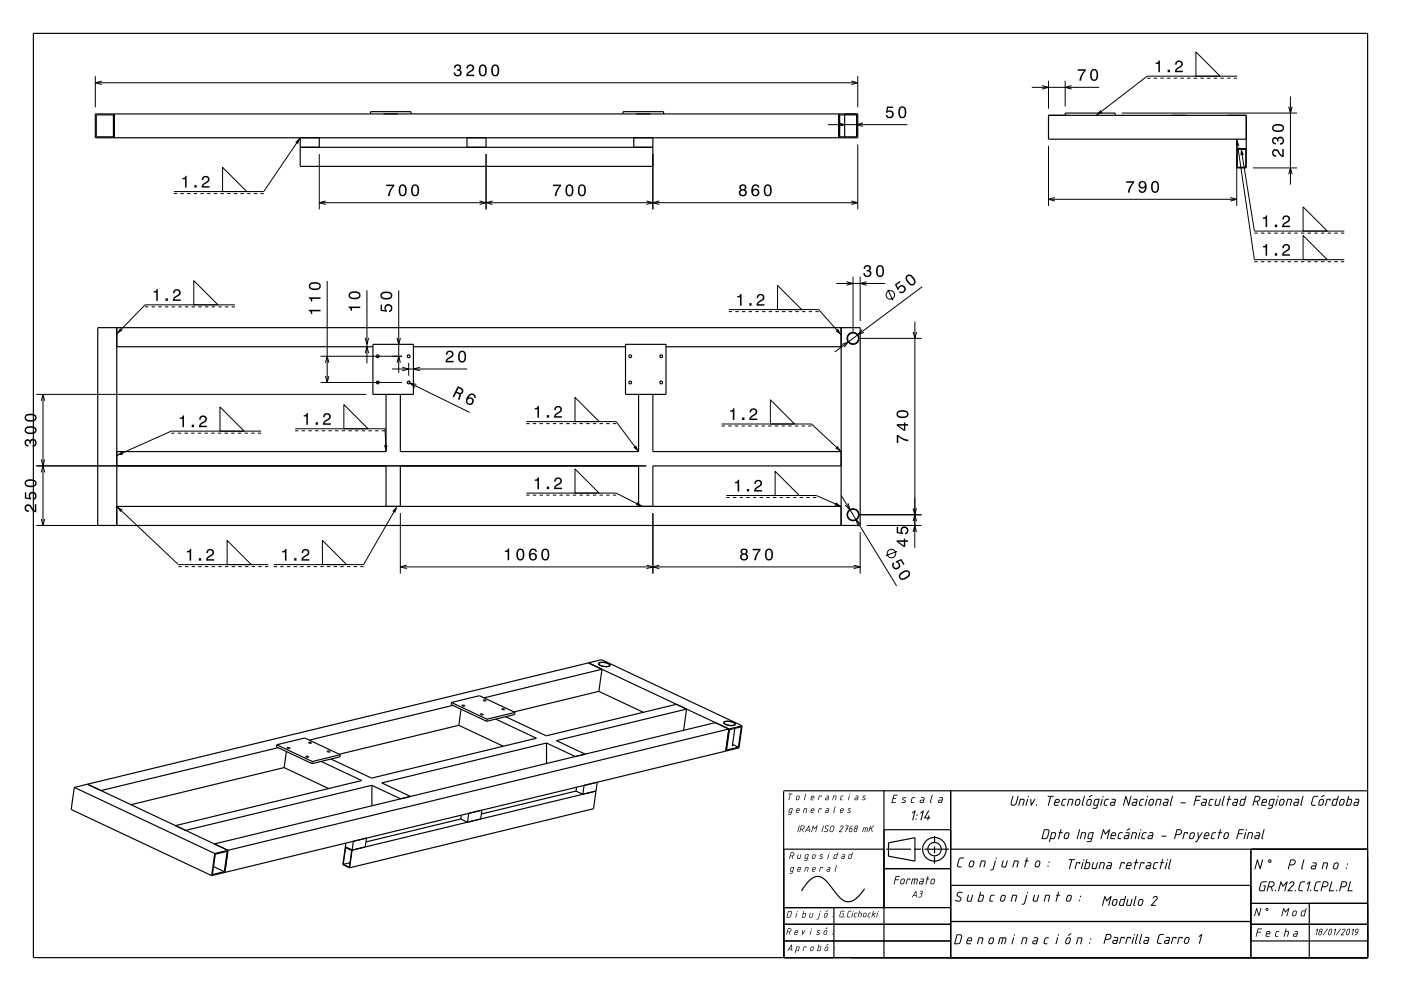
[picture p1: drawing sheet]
<svg xmlns="http://www.w3.org/2000/svg" width="420mm" height="297mm" viewBox="0 0 420 297" stroke-linecap="round" stroke-linejoin="round" font-family="sans-serif">
<g fill="none" stroke="#000" stroke-width=".35">
<path d="M10 10h400v277h-400zM28.6 34.1h228.5v7.2h-228.5zM28.9 34.4h5.1v6.6h-5.1zM34.3 34.1v7.2M111.1 34.1v-.6h12.1v.6M186.8 34.1v-.6h12.1v.6M251.4 34.1v7.2M251.7 34.4h5.2v6.6h-5.2zM253.2 34.4v6.6M256.8 34.4v6.6M319.3 34.6v-.7h15v.7M90 41.3v8.6h105.7v-8.6"/>
<path d="M90 44.1h105.7M95.7 41.3v2.8M140 41.3v2.8M145.7 41.3v2.8M190 41.3v2.8M370.8 41.7v8.6h2.8v-15.7h-59.3v7.1h59.3M370.8 44.6h2.8M370.9 44.7h2.6v5.4h-2.6zM29.3 98.2h228.6v59.3h-228.6zM35 98.2v59.3M252.2 98.2v59.3M35 103.9h76.8"/>
<path d="M111.8 103.2h12.1v15h-12.1zM115.7 118.2v17.1h-80.7M120 118.2v17.1h71.4v-17.1M123.9 103.9h63.6M187.5 103.2h12.2v15h-12.2zM195.7 118.2v17.1h56.5M199.7 103.9h52.5M35 139.6h80.7v12.2M252.2 139.6h-56.5v12.2M35 151.8h217.2M120 151.8v-12.2h71.4v12.2M176.4 198.7l42.1 19.8-.9 6.6"/>
<path d="M179.5 198.7l1.2-.2a2.08 2.08 0 0 1 2.2 .9l-.4 .3-.9 .1a2.08 2.08 0 0 1-2.2-.9zM179.6 198.8l1.2-.3a1.75 1.75 0 0 1 2 .9l-1.3 .4a1.67 1.67 0 0 1-1.9-.9zM135.3 210.5v.7l10.6 5M135.3 210.5l8.4-2 10.7 5M135.3 210.5l10.7 5M135.8 211.4l-43.1 10.4M137.5 217.4l-35.8 8.6M137.5 217.4l13.4 6.2M138.2 212.6l-.7 4.8M138.5 211.4l.8 .1-.4 .1zM144 214l.9 .2-.5 .1zM144.9 209.8l.8 .2-.6 .1z"/>
<path d="M146 215.5l-.1 .7M148.6 215.5l12.2 5.7-49.4 12-12.2-5.7M150.5 212.5l.8 .1-.5 .1zM154.4 213.5l-.1 .6-8.4 2.1M154.4 213.5l-8.4 2M179.5 207.2l13.4 6.3M179.5 207.2l-25.4 6.2M179.5 207.2l1-6.6-35.4 8.5M202.8 211.1l-39 9.4-12.2-5.7M204.9 218.9l.9-6.4-39 9.5 8.6 4M214.5 216.6l-150.2 36.3M217 216.4l1.2-.3a2.09 2.09 0 0 1 2.3 1l-.5 .3-.8 .1a2.07 2.07 0 0 1-2.3-1z"/>
<path d="M217.1 216.5l1.2-.3a1.74 1.74 0 0 1 2 .9l-1.2 .3a1.67 1.67 0 0 1-2-.9zM218.7 218.7l3.5-.9-.8 6.1-3.6 .9zM220.3 218.3l-.8 5.4M222.5 217.5l-1 6.6-158 38.3M222.5 217.5l-158.1 38.3M222.5 217.5l-42.1-19.8-158.1 38.3M22.3 236l-1 6.6 42.2 19.8M22.3 236l42.1 19.8M26.2 235l42.1 19.8-.9 6.7M83 223.2l8.4-2 10.6 5M83 223.2l-.1 .6 10.6 5.1M83 223.2l10.6 5"/>
<path d="M83.4 224.1l-53.1 12.8M85.2 230l-45.9 11.2M85.2 230l13.3 6.3M85.9 225.2l-.7 4.8M86.1 224.1l.8 .1-.5 .1zM91.7 226.7l.8 .2h-.5zM92.5 222.5l.8 .2h-.5zM93.6 228.2l-.1 .7M96.3 228.2l12.1 5.7-55.8 13.5M98.1 225.2l.8 .1-.4 .1zM102 226.2l-.1 .6-8.4 2.1M102 226.2l-8.4 2"/>
<path d="M111.5 235.4l8.6 4M111.5 235.4l-55.8 13.5M111.5 235.4v6.1M163.8 222.7l8.7 4M163.8 222.7l-49.4 11.9 8.7 4.1M163.8 222.7v6.1M172.7 237.1l-28.4 6.9M172.9 235.9l-.2 1.2M175.1 235.4l-.4 2.6-2-.9M178.7 237.1l-73.1 17.7M179 234.4l-1.1 8-73.1 17.7M219.6 223.1l1.8 .8"/>
<path d="M234.9 237.2l.1 49.8v-32.5h30M234.9 237h175.1M265 237v50M285 237v50M64 259.7l3.2 1.5M64.4 255.8l-.9 6.6M64.5 256l3.6-.9-.9 6.1-3.5 .9zM103.5 253.8l2.1 1M103.6 254l1.8 .9-.7 5-1.8-.9zM103.7 252.7l-.9 6.4 2 1M104.9 258.6l-2 .4M105.9 252.1l-1.1 8"/>
<path d="M109.9 251.2l-.4 2.6-3.9 1M138.1 245.5l-28.4 6.8M138.3 244.3l-.2 1.2M140.5 243.8l-.4 2.6-2-.9M144.5 242.8l-.4 2.7M265 248.7h20M265.7 254.5h7.4M274.1 254.5h2M274.3 258.1l-7.9-1.5v-4l7.9-1.5v7M277.1 254.5h7.4M280.2 256.7l-.1 2.1M280.2 253.7v2"/>
<path d="M280.2 250.6v2.1M285 254.5h125M375 254.5v32.5M235 277h50M235 272h50M250 272v15M259.2 266.4a7.1 7.1 0 0 1-4.9 3.9 5 5 0 0 1-3.8-2.8l-.7-.8a9.5 9.5 0 0 0-4-4 4 4 0 0 0-4 2.1l-1.5 2.2M265 260.3h20M285 276.2h90M285 265.3h90M375 277h35M375 270.7h35"/>
<path d="M392.5 270.7v16.3M235 282h50M375 282h35"/>
<circle cx="113.2" cy="114.6" r=".42"/>
<circle cx="113.2" cy="106.8" r=".42"/>
<circle cx="122.5" cy="114.6" r=".43"/>
<circle cx="122.5" cy="106.8" r=".43"/>
<circle cx="188.9" cy="114.6" r=".42"/>
<circle cx="188.9" cy="106.8" r=".42"/>
<circle cx="198.2" cy="114.6" r=".42"/>
<circle cx="198.2" cy="106.8" r=".42"/>
<circle cx="255.7" cy="101.4" r="1.79"/>
<circle cx="255.7" cy="101.4" r="1.64"/>
<circle cx="255.7" cy="154.3" r="1.79"/>
<circle cx="255.7" cy="154.3" r="1.64"/>
<circle cx="280.1" cy="254.5" r="3.5"/>
<circle cx="280.2" cy="254.5" r="2"/>
</g>
<g fill="none" stroke="#000" stroke-width=".3">
<path d="M358.5 15.6l7.3 7.2h-7.3zM28.6 22.8v9.3M28.6 24.8h228.5M30.5 24.3l-1.9 .5 1.9 .5M248.2 37.4h23.8M251.3 36.8l1.9 .6-1.9 .5M255.2 24.3l1.9 .5-1.9 .5M257.1 22.8v9.3M258.7 36.8l-1.9 .6 1.9 .5M309.3 26.2h20.2M312.4 25.7l1.9 .5-1.9 .5M314.3 24.2v8.4"/>
<path d="M319.3 24.2v7.7M321.3 25.7l-2 .5 2 .5M336.3 33.9h52.6M343.9 23.4h1M345.9 23.4h1M347.9 23.4h1M349.9 23.4h1M351.9 23.4h1M353.9 23.4h1M355.9 23.4h1M357.9 23.4h1M359.9 23.4h1"/>
<path d="M361.9 23.4h1M363.9 23.4h1M365.9 23.4h1M367.9 23.4h1M369.9 23.4h.9M370.8 22.8h-26.9l-15.2 11.8M386.3 32l.6 1.9 .5-1.9M386.9 28.9v26.4M52.1 58h1M54.1 58h1M56.1 58h1M58.1 58h1"/>
<path d="M60.1 58h1M62.1 58h1M64.1 58h1M66.1 58h1M66.7 50.2l7.3 7.2h-7.3zM68.1 58h1M70.1 58h1M72.1 58h1M74.1 58h1M76.1 58h1M78.1 58h1M90 41.3l-10.9 16.1h-27"/>
<path d="M95.7 46.1v16.7M145.7 46.1v16.7M195.7 46.1v16.7M257.1 43.3v19.5M314.3 43.7v18M314.3 59.7h56.5M316.3 59.2l-2 .5 2 .5M368.8 59.2l2 .5-2 .5M370.8 46.6v15.1M370.8 41.7l5.3 36.1h26.9M372.1 44.6l4 24.7h26.9M375.6 50.3h13.3"/>
<path d="M386.3 52.2l.6-1.9 .5 1.9M95.7 60.8h161.4M97.6 60.2l-1.9 .6 1.9 .5M143.8 60.2l1.9 .6-1.9 .5M147.6 60.2l-1.9 .6 1.9 .5M193.8 60.2l1.9 .6-1.9 .5M197.6 60.2l-1.9 .6 1.9 .5M255.2 60.2l1.9 .6-1.9 .5M376.1 78.4h.9M376.1 69.9h.9M378 78.4h1M378 69.9h1"/>
<path d="M380 78.4h1M380 69.9h1M382 78.4h1M382 69.9h1M384 78.4h1M384 69.9h1M386 78.4h1M386 69.9h1M388 78.4h1M388 69.9h1M390 78.4h1M390 69.9h1"/>
<path d="M390.7 70.6l7.2 7.2h-7.2zM390.7 62l7.2 7.3h-7.2zM392 78.4h1M392 69.9h1M394 78.4h1M394 69.9h1M396 78.4h1M396 69.9h1M398 78.4h1M398 69.9h1M400 78.4h1M400 69.9h1"/>
<path d="M402 78.4h1M402 69.9h1M43.5 92h1M45.5 92h1M47.5 92h1M49.5 92h1M51.5 92h1M53.5 92h1M55.5 92h1M57.5 92h1M58.1 84.1l7.2 7.3h-7.2zM59.5 92h1"/>
<path d="M61.5 92h1M63.5 92h1M65.5 92h1M67.5 92h1M69.5 92h.9M70.4 91.4h-26.9l-8.5 8.7M98.1 84.2v30.4M110 87v21.9M119.5 87.1v24.7M218.5 92.8h26.9l6.8 7.6M218.5 93.4h1M220.5 93.4h1"/>
<path d="M222.5 93.4h1M224.5 93.4h1M226.5 93.4h1M228.5 93.4h1M230.5 93.4h1M232.5 93.4h1M233.1 85.5l7.2 7.3h-7.2zM234.5 93.4h1M236.5 93.4h1M238.5 93.4h1M240.5 93.4h1M242.5 93.4h1"/>
<path d="M244.5 93.4h.9M250.7 85h14.6M253.8 84.4l1.9 .6-1.9 .5M255.7 83v16.4M257.9 83v13.2M258.4 98.8l-1.2 1.5 1.8-.7M259.8 84.4l-1.9 .6 1.9 .5M266.2 86.8l1.5 3.2M273.7 99.5l.6 1.9 .5-1.9M274.3 96.4l-.1 67.8M276.4 86l-26.1 19.5M10.9 118.2h98.9"/>
<path d="M12.9 118.2v39.3M96.1 106.8h24.4M96.1 114.6h24.4M97.6 108.7l.5-1.9 .5 1.9M97.6 112.7l.5 1.9 .5-1.9M109.5 101.3l.5 1.9 .5-1.9M109.5 105.8l.5-1.9 .5 1.9M117.5 110.6h22.6M119 108.7l.5-1.9 .5 1.9M119 101.3l.5 1.9 .5-1.9M120.6 110.1l1.9 .5-1.9 .5M122.5 108.8v3.8"/>
<path d="M122.5 114.6l18.3 9M124.9 115.2l-2-.4 1.5 1.3M125.9 110.1l-2 .5 2 .5M172.4 119.1l7.2 7.3h-7.2zM230.9 119.8l7.3 7.3h-7.3zM252.4 103.2l1.9-.7-1.2 1.6M257.7 101.4h18.6M10.9 139.6h182.8M12.4 137.7l.5 1.9 .5-1.9M12.4 120.1l.5-1.9 .5 1.9M51.3 129.8h1M53.3 129.8h1"/>
<path d="M55.3 129.8h1M57.3 129.8h1M59.3 129.8h1M61.3 129.8h1M63.3 129.8h1M65.3 129.8h1M65.9 122l7.3 7.2h-7.3zM67.3 129.8h1M69.3 129.8h1M71.3 129.8h1M73.3 129.8h1M75.3 129.8h1"/>
<path d="M77.3 129.8h1M78.3 129.2h-27l-16.3 7.3M88.5 128.5h26.9l.3 6.8M88.5 129.1h1M90.5 129.1h1M92.5 129.1h1M94.5 129.1h1M96.5 129.1h1M98.5 129.1h1M100.5 129.1h1M102.5 129.1h1M103.1 121.2l7.2 7.3h-7.2z"/>
<path d="M104.5 129.1h1M106.5 129.1h1M108.5 129.1h1M110.5 129.1h1M112.5 129.1h1M114.5 129.1h.9M157.8 126.4h26.9l6.7 8.9M157.8 127h.9M159.7 127h1M161.7 127h1M163.7 127h1M165.7 127h1"/>
<path d="M167.7 127h1M169.7 127h1M171.7 127h1M173.7 127h1M175.7 127h1M177.7 127h1M179.7 127h1M181.7 127h1M183.7 127h1M216.3 127.1h27l8.9 8.2M216.3 127.7h1M218.3 127.7h1"/>
<path d="M220.3 127.7h1M222.3 127.7h1M224.3 127.7h1M226.3 127.7h1M228.3 127.7h1M230.3 127.7h1M232.3 127.7h1M234.3 127.7h1M236.3 127.7h1M238.3 127.7h1M240.3 127.7h1M242.3 127.7h1"/>
<path d="M10.9 157.5h22.1M12.4 155.6l.5 1.9 .5-1.9M12.4 141.6l.5-2 .5 2M35 151.8l18.5 17.4h26.9M119 151.8l-10 17.4h-26.9M120 153.8v18.1M157.8 147.8h26.9l7.9 4M157.8 148.4h.9M159.7 148.4h1M161.7 148.4h1M163.7 148.4h1M165.7 148.4h1"/>
<path d="M167.7 148.4h1M169.7 148.4h1M171.7 148.4h1M172.4 140.5l7.2 7.3h-7.2zM173.7 148.4h1M175.7 148.4h1M177.7 148.4h1M179.7 148.4h1M181.7 148.4h1M183.7 148.4h1M195.7 153.8v18.1M217.8 148.5h26.9l7.5 3.3"/>
<path d="M217.8 149.1h.9M219.7 149.1h1M221.7 149.1h1M223.7 149.1h1M225.7 149.1h1M227.7 149.1h1M229.7 149.1h1M231.7 149.1h1M232.4 141.2l7.2 7.3h-7.2zM233.7 149.1h1M235.7 149.1h1M237.7 149.1h1"/>
<path d="M239.7 149.1h1M241.7 149.1h1M243.7 149.1h1M252.2 148.5l16.6 27.1M254.2 150.8l.6 1.9-1.5-1.3M257.7 154.3h18.6M257.9 159.5v12.4M258.1 157.2l-1.4-1.4 .5 1.9M259.9 157.5h16.3M273.7 152.3l.5 2 .6-2M273.7 159.4l.5-1.9 .6 1.9M273.7 156.2l.6-1.9 .5 1.9"/>
<path d="M53.5 169.8h1M55.5 169.8h1M57.5 169.8h1M59.5 169.8h1M61.5 169.8h1M63.5 169.8h1M65.5 169.8h1M67.5 169.8h1M68.1 162l7.2 7.2h-7.2zM69.5 169.8h1M71.5 169.8h1M73.5 169.8h1"/>
<path d="M75.5 169.8h1M77.5 169.8h1M79.5 169.8h.9M82.1 169.8h.9M84 169.8h1M86 169.8h1M88 169.8h1M90 169.8h1M92 169.8h1M94 169.8h1M96 169.8h1M96.7 162l7.2 7.2h-7.2z"/>
<path d="M98 169.8h1M100 169.8h1M102 169.8h1M104 169.8h1M106 169.8h1M108 169.8h1M120 169.9h137.9M121.9 169.4l-1.9 .5 1.9 .5M193.8 169.4l1.9 .5-1.9 .5M197.7 169.4l-2 .5 2 .5M255.9 169.4l2 .5-2 .5M268.9 165.3l-3.3 1.2"/>
<circle cx="266.9" cy="88.4" r="1.28"/>
<circle cx="267.2" cy="165.9" r="1.28"/>
</g>
<g fill="#000">
<path d="M136.4 19.6l-.3 .8h.4a.62 .62 0 0 1 .4-.7 .62 .62 0 0 1 .7 .2 .62 .62 0 0 1-.2 .9h-.5v.4a.72 .72 0 0 1 1 .4 .72 .72 0 0 1-.5 1 .72 .72 0 0 1-.9-.6l-.1-.3h-.4a1.18 1.18 0 0 0 1.5 1.2 1.18 1.18 0 0 0 .6-1.8l-.2-.2a1.01 1.01 0 0 0 0-1.5 1.01 1.01 0 0 0-1.5 .2zM140.2 19.6l-.4 1h.5a.71 .71 0 0 1 .5-.9 .71 .71 0 0 1 .9 .5 .71 .71 0 0 1-.5 .9l-.3 .1a1.63 1.63 0 0 0-1.1 1.6h2.4v-.4h-1.9l.8-.8a1.17 1.17 0 0 0 1-1.7 1.17 1.17 0 0 0-1.9-.3zM143.8 19.7a2.02 2.02 0 0 0 .9 3.2 2.03 2.03 0 0 0 .9-3.2 1.11 1.11 0 0 0-1.8 0zM144.4 19.8h.7a2.37 2.37 0 0 1 0 2.6h-.7a2.38 2.38 0 0 1 0-2.6zM147.6 19.7a2.02 2.02 0 0 0 .9 3.2 2.03 2.03 0 0 0 .9-3.2 1.11 1.11 0 0 0-1.8 0zM148.1 19.8h.7a2.37 2.37 0 0 1 0 2.6h-.7a2.38 2.38 0 0 1 0-2.6z" fill-rule="evenodd"/>
<path d="M265.9 31.9l-.3 1.9h.4a.8 .8 0 0 1 1.3-.2 .8 .8 0 0 1-.1 1.2 .8 .8 0 0 1-1.2-.4h-.5a1.21 1.21 0 0 0 1.5 1.1 1.21 1.21 0 0 0 .8-1.6 1.21 1.21 0 0 0-1.7-.6l.1-1h1.6v-.4zM269.6 32.3a2.02 2.02 0 0 0 .9 3.2 2.03 2.03 0 0 0 .9-3.2 1.11 1.11 0 0 0-1.8 0zM270.2 32.3h.6a2.37 2.37 0 0 1 0 2.7h-.6a2.38 2.38 0 0 1 0-2.7z" fill-rule="evenodd"/>
<path d="M323.1 20.8v.4h1.9a5.2 5.2 0 0 0-1.4 3h.5a5.3 5.3 0 0 1 1.4-3v-.4zM327.1 21.1a2.02 2.02 0 0 0 .9 3.2 2.04 2.04 0 0 0 .9-3.2 1.11 1.11 0 0 0-1.8 0zM327.7 21.2h.6a2.36 2.36 0 0 1 0 2.6h-.6a2.38 2.38 0 0 1 0-2.6z" fill-rule="evenodd"/>
<path d="M329.9 33l.6 .8-1.8 .8z" fill-rule="evenodd"/>
<path d="M346.4 18.8v.3h.9v2.5h.4v-3.5h-.3a.77 .77 0 0 1-1 .7zM350 20.9v.7h.7v-.7zM352.6 18.4l-.3 1h.4a.7 .7 0 0 1 .6-.9 .7 .7 0 0 1 .8 .5 .7 .7 0 0 1-.5 .9l-.3 .2a1.64 1.64 0 0 0-1.1 1.5h2.4v-.4h-1.9l.8-.8a1.17 1.17 0 0 0 1-1.7 1.17 1.17 0 0 0-1.9-.3z" fill-rule="evenodd"/>
<path d="M54.7 53.4v.3h.8v2.5h.4v-3.5h-.3a.77 .77 0 0 1-.9 .7zM58.3 55.5v.7h.7v-.7zM60.8 53l-.3 1h.5a.7 .7 0 0 1 .5-.9 .7 .7 0 0 1 .8 .5 .7 .7 0 0 1-.5 .9l-.3 .1a1.64 1.64 0 0 0-1.1 1.6h2.4v-.4h-1.9l.9-.8a1.17 1.17 0 0 0 .9-1.7 1.17 1.17 0 0 0-1.9-.3z" fill-rule="evenodd"/>
<path d="M88.5 42.6l1.5-1.3-.7 1.9z" fill-rule="evenodd"/>
<path d="M115.8 55.3v.5h1.9a5.2 5.2 0 0 0-1.4 3h.5a5.2 5.2 0 0 1 1.4-3.1v-.4zM119.8 55.7a2.02 2.02 0 0 0 .9 3.2 2.03 2.03 0 0 0 .9-3.2 1.1 1.1 0 0 0-1.8 0zM120.4 55.7h.6a2.37 2.37 0 0 1 0 2.7h-.6a2.37 2.37 0 0 1 0-2.7zM123.5 55.7a2.02 2.02 0 0 0 1 3.2 2.03 2.03 0 0 0 .8-3.2 1.1 1.1 0 0 0-1.8 0zM124.1 55.7h.7a2.37 2.37 0 0 1 0 2.7h-.7a2.37 2.37 0 0 1 0-2.7z" fill-rule="evenodd"/>
<path d="M165.8 55.3v.5h1.9a5.2 5.2 0 0 0-1.4 3h.5a5.3 5.3 0 0 1 1.4-3.1v-.4zM169.8 55.7a2.02 2.02 0 0 0 .9 3.2 2.03 2.03 0 0 0 .9-3.2 1.1 1.1 0 0 0-1.8 0zM170.4 55.7h.6a2.37 2.37 0 0 1 0 2.7h-.6a2.38 2.38 0 0 1 0-2.7zM173.5 55.7a2.02 2.02 0 0 0 1 3.2 2.03 2.03 0 0 0 .8-3.2 1.1 1.1 0 0 0-1.8 0zM174.1 55.7h.7a2.37 2.37 0 0 1 0 2.7h-.7a2.38 2.38 0 0 1 0-2.7z" fill-rule="evenodd"/>
<path d="M221.9 55.5l-.2 .3a.79 .79 0 0 0 .4 1.1 1.09 1.09 0 0 0-.2 1.6 1.09 1.09 0 0 0 1.6 0 1.09 1.09 0 0 0-.2-1.6 .95 .95 0 0 0 .3-1.4 .95 .95 0 0 0-1.4-.2zM222 57.8a.71 .71 0 0 1 1.4 0 .71 .71 0 0 1-1.4 0zM222.1 56.2a.6 .6 0 0 1 1.2 0 .6 .6 0 0 1-1.2 0zM225.8 55.5a2.4 2.4 0 0 0 .1 3.2 1.16 1.16 0 0 0 1.6-.3 1.16 1.16 0 0 0-.2-1.5 1.16 1.16 0 0 0-1.6 0 1.02 1.02 0 0 1 .8-1.3l.5 .2 .2 .4h.4a1.12 1.12 0 0 0-.7-.9 1.12 1.12 0 0 0-1.1 .2zM225.7 57.7a.75 .75 0 0 1 1.5 0 .75 .75 0 0 1-1.5 0zM229.3 55.7a2.02 2.02 0 0 0 .9 3.2 2.03 2.03 0 0 0 .9-3.2 1.1 1.1 0 0 0-1.8 0zM229.8 55.7h.7a2.37 2.37 0 0 1 0 2.7h-.7a2.38 2.38 0 0 1 0-2.7z" fill-rule="evenodd"/>
<path d="M337.6 54.3v.5h1.9a5.2 5.2 0 0 0-1.4 2.9h.5a5.3 5.3 0 0 1 1.4-3v-.4zM341.6 54.5a1.15 1.15 0 0 0 0 1.7 1.15 1.15 0 0 0 1.7 0 1.03 1.03 0 0 1-.9 1.2l-.4-.1-.2-.4h-.5a1.23 1.23 0 0 0 1.5 .9 1.23 1.23 0 0 0 .9-1.5 1.42 1.42 0 0 0-.3-1.7 1.42 1.42 0 0 0-1.8-.1zM341.8 55.4a.75 .75 0 0 1 1.5 0 .75 .75 0 0 1-1.5 0zM345.4 54.7a2.01 2.01 0 0 0 .9 3.1 2.03 2.03 0 0 0 .9-3.1 1.11 1.11 0 0 0-1.8 0zM345.9 54.7h.7a2.38 2.38 0 0 1 0 2.6h-.7a2.37 2.37 0 0 1 0-2.6z" fill-rule="evenodd"/>
<path d="M370.8 41.7l.7 1.8-1 .2z" fill-rule="evenodd"/>
<path d="M372.1 44.6l.8 1.8-1 .2z" fill-rule="evenodd"/>
<path d="M381.6 45a1.2 1.2 0 0 0-.2 1.3 1.2 1.2 0 0 0 1.2 .7v-.5a.7 .7 0 0 1-.8-.5 .7 .7 0 0 1 .5-.8 .7 .7 0 0 1 .8 .5l.2 .3a1.63 1.63 0 0 0 1.6 1.1v-2.4h-.5v1.9l-.4-.3-1-1.5a1.1 1.1 0 0 0-1.4 .2zM381.6 41.3a1.17 1.17 0 0 0-.2 1.3 1.17 1.17 0 0 0 1.1 .7v-.5a.62 .62 0 0 1-.8-.3 .62 .62 0 0 1 .3-.8 .62 .62 0 0 1 .8 .2v.5h.4a.72 .72 0 0 1 .5-.9 .72 .72 0 0 1 .9 .4 .72 .72 0 0 1-.5 1h-.3v.5a1.18 1.18 0 0 0 1.1-1.5 1.18 1.18 0 0 0-1.8-.6l-.1 .2a.86 .86 0 0 0-1.4-.2zM381.8 37.5a1.13 1.13 0 0 0-.4 1.2 1.13 1.13 0 0 0 1 .8 1.9 1.9 0 0 0 2.6-1.1 2.03 2.03 0 0 0-3.2-.9zM381.8 38a2.38 2.38 0 0 1 2.7 0v.7a2.37 2.37 0 0 1-2.7 0z" fill-rule="evenodd"/>
<path d="M378.6 73.8v.3h.8v2.5h.5v-3.5h-.4a.77 .77 0 0 1-.9 .7zM382.2 75.9v.7h.7v-.7zM384.7 73.4l-.3 1h.5a.7 .7 0 0 1 .5-.9 .7 .7 0 0 1 .9 .5 .7 .7 0 0 1-.5 .9l-.3 .2a1.63 1.63 0 0 0-1.2 1.5h2.4v-.4h-1.9l.9-.8a1.17 1.17 0 0 0 .9-1.7 1.17 1.17 0 0 0-1.9-.3z" fill-rule="evenodd"/>
<path d="M378.6 65.2v.4h.8v2.5h.5v-3.6h-.4a.77 .77 0 0 1-.9 .7zM382.2 67.3v.8h.7v-.8zM384.7 64.9l-.3 .9h.5a.71 .71 0 0 1 .5-.8 .71 .71 0 0 1 .8 .5 .71 .71 0 0 1-.4 .8l-.3 .2a1.63 1.63 0 0 0-1.2 1.6h2.4v-.5h-1.9l.9-.8a1.17 1.17 0 0 0 .9-1.6 1.17 1.17 0 0 0-1.9-.3z" fill-rule="evenodd"/>
<path d="M36 98.3l.7 .7-1.7 1.1z" fill-rule="evenodd"/>
<path d="M46 87.3v.4h.8v2.5h.5v-3.6h-.3a.77 .77 0 0 1-1 .7zM49.6 89.4v.8h.7v-.8zM52.2 87l-.3 .9h.4a.71 .71 0 0 1 .5-.8 .71 .71 0 0 1 .9 .5 .71 .71 0 0 1-.5 .8l-.3 .2a1.63 1.63 0 0 0-1.1 1.6h2.4v-.5h-1.9l.8-.8a1.17 1.17 0 0 0 1-1.6 1.17 1.17 0 0 0-1.9-.3z" fill-rule="evenodd"/>
<path d="M92.6 92.8v.4a.77 .77 0 0 1 .6 .9h.4v-.8h2.5v-.5zM92.6 89.1v.4a.77 .77 0 0 1 .6 .9h.4v-.8h2.5v-.5zM93 84.8a1.13 1.13 0 0 0-.4 1.3 1.13 1.13 0 0 0 1 .8 1.9 1.9 0 0 0 2.6-1.2 2.04 2.04 0 0 0-3.2-.9zM93.1 85.4a2.37 2.37 0 0 1 2.6 0v.7a2.38 2.38 0 0 1-2.6 0z" fill-rule="evenodd"/>
<path d="M104.5 91.9v.3a.77 .77 0 0 1 .7 .9h.3v-.8h2.5v-.4zM104.9 87.6a1.13 1.13 0 0 0-.4 1.2 1.13 1.13 0 0 0 1 .8 1.9 1.9 0 0 0 2.6-1.1 2.03 2.03 0 0 0-3.2-.9zM105 88.2a2.38 2.38 0 0 1 2.6 0v.6a2.36 2.36 0 0 1-2.6 0z" fill-rule="evenodd"/>
<path d="M114.1 91.3v1.9l1.9 .3v-.5a.8 .8 0 0 1-.3-1.2 .8 .8 0 0 1 1.3 .1 .8 .8 0 0 1-.4 1.2v.5a1.21 1.21 0 0 0 1.1-1.5 1.21 1.21 0 0 0-1.7-.9 1.21 1.21 0 0 0-.5 1.8l-1-.2v-1.5zM114.5 87.7a1.13 1.13 0 0 0-.5 1.2 1.13 1.13 0 0 0 1 .8 1.9 1.9 0 0 0 2.6-1.1 2.03 2.03 0 0 0-3.1-.9zM114.5 88.2a2.38 2.38 0 0 1 2.6 0v.7a2.38 2.38 0 0 1-2.6 0z" fill-rule="evenodd"/>
<path d="M221 88.7v.4h.8v2.5h.5v-3.5h-.3a.77 .77 0 0 1-1 .6zM224.6 90.8v.8h.7v-.8zM227.2 88.4l-.3 .9h.4a.71 .71 0 0 1 .5-.8 .71 .71 0 0 1 .9 .5 .71 .71 0 0 1-.5 .9l-.3 .1a1.64 1.64 0 0 0-1.1 1.6h2.4v-.4h-1.9l.8-.8a1.17 1.17 0 0 0 1-1.7 1.17 1.17 0 0 0-1.9-.3z" fill-rule="evenodd"/>
<path d="M250.5 99.3l.8-.7 .9 1.8z" fill-rule="evenodd"/>
<path d="M259.2 79.7l-.3 .9h.5a.62 .62 0 0 1 .3-.8 .62 .62 0 0 1 .8 .3 .62 .62 0 0 1-.2 .8h-.5v.4a.72 .72 0 0 1 .9 .5 .72 .72 0 0 1-.5 .9 .72 .72 0 0 1-.9-.5v-.3h-.5a1.18 1.18 0 0 0 1.5 1.2 1.18 1.18 0 0 0 .6-1.9l-.2-.1a1.01 1.01 0 0 0 0-1.5 1.01 1.01 0 0 0-1.5 .1zM262.9 79.9a2.02 2.02 0 0 0 .9 3.2 2.04 2.04 0 0 0 .9-3.2 1.11 1.11 0 0 0-1.8 0zM263.5 79.9h.7a2.38 2.38 0 0 1 0 2.7h-.7a2.38 2.38 0 0 1 0-2.7z" fill-rule="evenodd"/>
<path d="M268.3 85.3l.9 1.6 .3-.2a.8 .8 0 0 1 .8-.9 .8 .8 0 0 1 .7 1 .8 .8 0 0 1-1.2 .5l-.3 .2a1.21 1.21 0 0 0 1.8 0 1.21 1.21 0 0 0-.3-1.8 1.21 1.21 0 0 0-1.8 .6l-.4-.9 1.2-.9-.2-.3zM271.9 82.5a2.01 2.01 0 0 0 1.7 3.1 1.14 1.14 0 0 0 .8-1.7l-.4-.7a1.51 1.51 0 0 0-2.1-.7zM272.2 82.8l.3-.1a2.37 2.37 0 0 1 1.5 2.1l-.5 .4a2.38 2.38 0 0 1-1.6-2.1z" fill-rule="evenodd"/>
<path d="M134 105.4l-.3 .9h.4a.7 .7 0 0 1 .5-.8 .7 .7 0 0 1 .9 .5 .7 .7 0 0 1-.5 .9l-.3 .1a1.63 1.63 0 0 0-1.1 1.6h2.4v-.4h-1.9l.8-.8a1.17 1.17 0 0 0 1-1.7 1.17 1.17 0 0 0-1.9-.3zM137.6 105.5a2.02 2.02 0 0 0 .9 3.2 2.04 2.04 0 0 0 .9-3.2 1.11 1.11 0 0 0-1.8 0zM138.2 105.6h.7a2.37 2.37 0 0 1 0 2.6h-.7a2.38 2.38 0 0 1 0-2.6z" fill-rule="evenodd"/>
<path d="M137.2 115.7l-1.5 3.2 .4 .2 .7-1.3 .4 .2 .5 .5-.4 1.2 .5 .2 .4-1.5-.2-.3a.97 .97 0 0 0 .9-.8 .97 .97 0 0 0-.6-1.1zM137.5 116.3l.5 .3a.6 .6 0 0 1 .4 .8 .6 .6 0 0 1-1 .2l-.4-.2z" fill-rule="evenodd"/>
<path d="M140.6 118.2l-.5 .6a1.42 1.42 0 0 0-.4 1.7 1.42 1.42 0 0 0 1.5 .8 1.15 1.15 0 0 0 .8-1.4 1.15 1.15 0 0 0-1.5-.7 1.03 1.03 0 0 1 1.3-.8l.3 .3v.5l.4 .2a1.15 1.15 0 0 0-.5-1.3 1.15 1.15 0 0 0-1.4 .1zM140 120.2a.75 .75 0 0 1 1.5 0 .75 .75 0 0 1-1.5 0z" fill-rule="evenodd"/>
<path d="M7.6 131.9a1.17 1.17 0 0 0-.2 1.3 1.17 1.17 0 0 0 1.1 .6v-.4a.62 .62 0 0 1-.8-.3 .62 .62 0 0 1 .3-.8 .62 .62 0 0 1 .8 .2l.1 .5h.4a.72 .72 0 0 1 .4-1 .72 .72 0 0 1 .9 .5 .72 .72 0 0 1-.5 .9l-.3 .1v.4a1.18 1.18 0 0 0 1.2-1.5 1.18 1.18 0 0 0-1.9-.6l-.1 .2a.86 .86 0 0 0-1.4-.1zM7.8 128a1.13 1.13 0 0 0-.4 1.2 1.13 1.13 0 0 0 1 .9 1.9 1.9 0 0 0 2.6-1.2 2.03 2.03 0 0 0-3.2-.9zM7.9 128.6a2.38 2.38 0 0 1 2.6 0v.7a2.37 2.37 0 0 1-2.6 0zM7.8 124.3a1.13 1.13 0 0 0-.4 1.2 1.13 1.13 0 0 0 1 .8 1.9 1.9 0 0 0 2.6-1.1 2.03 2.03 0 0 0-3.2-.9zM7.9 124.8a2.38 2.38 0 0 1 2.6 0v.7a2.37 2.37 0 0 1-2.6 0z" fill-rule="evenodd"/>
<path d="M35 136.5l1.6-1.3 .4 1z" fill-rule="evenodd"/>
<path d="M53.9 125.2v.3h.8v2.5h.5v-3.5h-.4a.77 .77 0 0 1-.9 .7zM57.5 127.3v.7h.7v-.7zM60 124.8l-.3 1h.5a.71 .71 0 0 1 .5-.9 .71 .71 0 0 1 .8 .5 .71 .71 0 0 1-.5 .9l-.3 .1a1.64 1.64 0 0 0-1.1 1.6h2.4v-.4h-1.9l.9-.8a1.17 1.17 0 0 0 .9-1.7 1.17 1.17 0 0 0-1.9-.3z" fill-rule="evenodd"/>
<path d="M91 124.5v.3h.8v2.5h.5v-3.5h-.3a.77 .77 0 0 1-1 .7zM94.6 126.6v.7h.7v-.7zM97.2 124.1l-.3 1h.4a.7 .7 0 0 1 .5-.9 .7 .7 0 0 1 .9 .5 .7 .7 0 0 1-.5 .9l-.3 .1a1.63 1.63 0 0 0-1.1 1.6h2.4v-.4h-1.9l.8-.8a1.17 1.17 0 0 0 1-1.7 1.17 1.17 0 0 0-1.9-.3z" fill-rule="evenodd"/>
<path d="M115.1 133.4h1.1l-.5 1.9z" fill-rule="evenodd"/>
<path d="M160.3 122.3v.4h.8v2.5h.5v-3.6h-.4a.77 .77 0 0 1-.9 .7zM163.9 124.4v.8h.7v-.8zM166.5 122l-.4 .9h.5a.7 .7 0 0 1 .5-.8 .7 .7 0 0 1 .9 .5 .7 .7 0 0 1-.5 .8l-.3 .2a1.63 1.63 0 0 0-1.1 1.6h2.4v-.5h-1.9l.8-.8a1.17 1.17 0 0 0 1-1.6 1.17 1.17 0 0 0-1.9-.3z" fill-rule="evenodd"/>
<path d="M189.9 134.1l.8-.6 .7 1.8z" fill-rule="evenodd"/>
<path d="M218.9 123v.4h.8v2.5h.5v-3.5h-.4a.77 .77 0 0 1-.9 .6zM222.5 125.1v.8h.7v-.8zM225 122.7l-.3 .9h.5a.7 .7 0 0 1 .5-.8 .7 .7 0 0 1 .8 .5 .7 .7 0 0 1-.5 .8l-.3 .2a1.63 1.63 0 0 0-1.1 1.6h2.4v-.5h-1.9l.9-.7a1.17 1.17 0 0 0 .9-1.7 1.17 1.17 0 0 0-1.9-.3z" fill-rule="evenodd"/>
<path d="M251.1 133.6l1.1 1.7-1.8-.9z" fill-rule="evenodd"/>
<path d="M268.8 130.4v2.4h.5v-2a5.2 5.2 0 0 0 3 1.5v-.5a5.3 5.3 0 0 1-3-1.4zM268.8 127.1v.5l2.2 1.5h.4v-1.5h.9v-.5h-.9v-.5h-.4v.5zM269.4 127.6h1.6v1.1zM269.2 123.2a1.13 1.13 0 0 0-.4 1.2 1.13 1.13 0 0 0 1 .8 1.9 1.9 0 0 0 2.6-1.1 2.03 2.03 0 0 0-3.2-.9zM269.3 123.8a2.38 2.38 0 0 1 2.6 0v.6a2.37 2.37 0 0 1-2.6 0z" fill-rule="evenodd"/>
<path d="M7.6 151.4a1.2 1.2 0 0 0-.1 1.4 1.2 1.2 0 0 0 1.1 .6v-.4a.7 .7 0 0 1-.8-.5 .7 .7 0 0 1 .5-.9 .7 .7 0 0 1 .8 .5l.2 .3a1.63 1.63 0 0 0 1.6 1.1v-2.4h-.5v1.9l-.4-.3-1-1.4a1.1 1.1 0 0 0-1.4 .1zM7.5 147.6v1.8l1.8 .3v-.4a.8 .8 0 0 1-.2-1.2 .8 .8 0 0 1 1.2 0 .8 .8 0 0 1-.3 1.2v.5a1.21 1.21 0 0 0 1-1.5 1.21 1.21 0 0 0-1.6-.8 1.21 1.21 0 0 0-.6 1.7l-.9-.1v-1.5zM7.8 143.9a1.13 1.13 0 0 0-.4 1.2 1.13 1.13 0 0 0 1 .9 1.9 1.9 0 0 0 2.6-1.2 2.03 2.03 0 0 0-3.2-.9zM7.9 144.5a2.38 2.38 0 0 1 2.6 0v.7a2.37 2.37 0 0 1-2.6 0z" fill-rule="evenodd"/>
<path d="M35 151.8l1.8 .9-.7 .8z" fill-rule="evenodd"/>
<path d="M119 151.8l-.5 1.9-.9-.5z" fill-rule="evenodd"/>
<path d="M160.3 143.7v.4h.8v2.5h.5v-3.5h-.4a.77 .77 0 0 1-.9 .6zM163.9 145.8v.8h.7v-.8zM166.5 143.4l-.4 .9h.5a.7 .7 0 0 1 .5-.8 .7 .7 0 0 1 .9 .5 .7 .7 0 0 1-.5 .9l-.3 .1a1.63 1.63 0 0 0-1.1 1.6h2.4v-.4h-1.9l.8-.8a1.17 1.17 0 0 0 1-1.7 1.17 1.17 0 0 0-1.9-.3z" fill-rule="evenodd"/>
<path d="M191.1 150.4l1.5 1.4-2-.4z" fill-rule="evenodd"/>
<path d="M220.3 144.5v.3h.8v2.5h.5v-3.5h-.4a.78 .78 0 0 1-.9 .7zM223.9 146.6v.7h.7v-.7zM226.5 144.1l-.4 1h.5a.71 .71 0 0 1 .5-.9 .71 .71 0 0 1 .9 .5 .71 .71 0 0 1-.5 .9l-.3 .1a1.63 1.63 0 0 0-1.1 1.6h2.4v-.4h-1.9l.8-.8a1.17 1.17 0 0 0 1-1.7 1.17 1.17 0 0 0-1.9-.3z" fill-rule="evenodd"/>
<path d="M250.6 150.5l1.6 1.3-2-.3z" fill-rule="evenodd"/>
<path d="M56 165.2v.3h.8v2.5h.5v-3.5h-.3a.78 .78 0 0 1-1 .7zM59.6 167.3v.7h.7v-.7zM62.2 164.8l-.3 1h.4a.7 .7 0 0 1 .5-.9 .7 .7 0 0 1 .9 .5 .7 .7 0 0 1-.5 .9l-.3 .1a1.63 1.63 0 0 0-1.1 1.6h2.4v-.4h-1.9l.8-.8a1.17 1.17 0 0 0 1-1.7 1.17 1.17 0 0 0-1.9-.3z" fill-rule="evenodd"/>
<path d="M84.6 165.2v.3h.8v2.5h.5v-3.5h-.4a.78 .78 0 0 1-.9 .7zM88.2 167.3v.7h.7v-.7zM90.7 164.8l-.3 1h.5a.7 .7 0 0 1 .5-.9 .7 .7 0 0 1 .9 .5 .7 .7 0 0 1-.5 .9l-.3 .1a1.63 1.63 0 0 0-1.2 1.6h2.5v-.4h-1.9l.8-.8a1.17 1.17 0 0 0 .9-1.7 1.17 1.17 0 0 0-1.9-.3z" fill-rule="evenodd"/>
<path d="M151.4 165.1v.3h.8v2.5h.4v-3.5h-.3a.77 .77 0 0 1-.9 .7zM155.1 164.8a2.02 2.02 0 0 0 .9 3.2 2.03 2.03 0 0 0 .9-3.2 1.11 1.11 0 0 0-1.8 0zM155.7 164.9h.6a2.38 2.38 0 0 1 0 2.6h-.6a2.36 2.36 0 0 1 0-2.6zM159.1 164.7a2.39 2.39 0 0 0 .1 3.2 1.16 1.16 0 0 0 1.6-.3 1.16 1.16 0 0 0-.2-1.6 1.16 1.16 0 0 0-1.6 .1 1.03 1.03 0 0 1 .9-1.3l.4 .1 .2 .4h.4a1.11 1.11 0 0 0-.7-.9 1.11 1.11 0 0 0-1.1 .3zM159 166.9a.75 .75 0 0 1 1.5 0 .75 .75 0 0 1-1.5 0zM162.6 164.8a2.02 2.02 0 0 0 .9 3.2 2.03 2.03 0 0 0 .9-3.2 1.11 1.11 0 0 0-1.8 0zM163.1 164.9h.7a2.38 2.38 0 0 1 0 2.6h-.7a2.36 2.36 0 0 1 0-2.6z" fill-rule="evenodd"/>
<path d="M222.3 164.6l-.3 .3a.8 .8 0 0 0 .4 1.1 1.09 1.09 0 0 0-.2 1.6 1.09 1.09 0 0 0 1.7 0 1.09 1.09 0 0 0-.2-1.6 .95 .95 0 0 0 .3-1.3 .95 .95 0 0 0-1.4-.3zM222.3 166.9a.75 .75 0 0 1 1.5 0 .75 .75 0 0 1-1.5 0zM222.5 165.3a.59 .59 0 0 1 1.1 0 .59 .59 0 0 1-1.1 0zM225.6 164.5v.4h1.9a5.2 5.2 0 0 0-1.4 3h.5a5.2 5.2 0 0 1 1.4-3v-.4zM229.6 164.8a2.02 2.02 0 0 0 .9 3.2 2.03 2.03 0 0 0 .9-3.2 1.11 1.11 0 0 0-1.8 0zM230.2 164.9h.7a2.36 2.36 0 0 1 0 2.6h-.7a2.36 2.36 0 0 1 0-2.6z" fill-rule="evenodd"/>
<path d="M267.9 168.5a1.21 1.21 0 0 0-.1 1.8 1.21 1.21 0 0 0 1.8-.1 1.21 1.21 0 0 0-.4-1.8l.8-.4 .8 1.3 .4-.2-1-1.6-1.7 .8 .2 .3a.8 .8 0 0 1 .8 .9 .8 .8 0 0 1-1.1 .6 .8 .8 0 0 1-.3-1.2zM269.9 171.8a1.14 1.14 0 0 0-.3 1.5 1.14 1.14 0 0 0 1.5 .4l.7-.3a1.51 1.51 0 0 0 .9-2 1.44 1.44 0 0 0-2.2-.1zM270.3 172.1a1.62 1.62 0 0 1 2-.5l.1 .3a2.38 2.38 0 0 1-2.2 1.4l-.3-.6z" fill-rule="evenodd"/>
<path d="M268.8 161.9v.5l2.1 1.5h.5v-1.5h.8v-.5h-.8v-.5h-.4v.5zM269.4 162.4h1.6v1.1zM268.8 157.9v1.9l1.9 .3v-.4a.8 .8 0 0 1-.3-1.3 .8 .8 0 0 1 1.3 .1 .8 .8 0 0 1-.4 1.2v.5a1.21 1.21 0 0 0 1.1-1.5 1.21 1.21 0 0 0-1.7-.8 1.21 1.21 0 0 0-.5 1.7l-1-.1v-1.6z" fill-rule="evenodd"/>
<path d="M236.4 237.9h1.2l-.6 .1-.5 1.8 .3-1.8zM238.9 238.6l.5-.2 .3 .3-.1 .8-.3 .3h-.5l-.2-.2zM239 238.7l-.2 .7 .2 .2 .3-.1 .2-.6-.1-.3zM241.5 237.8l.2 .2-.4 1.8-.3-.2zM243.4 238.7l-.1 .3h.6v-.3zM243.3 238.6l.5-.2 .3 .3v.5h-.9v.3l.7 .1v.2l-.9-.2zM245.5 238.5l.8 .1-.1 .2-.1-.2h-.4l-.4 1.2zM247.7 238.5l.8 .1-.2 1.2-.9-.2 .2-.5 .7-.1v-.3zM247.6 239.3v.3h.5l.1-.4zM249.9 238.5l.9 .1-.3 1.2-.2-.1 .2-1.1h-.5l-.3 1.2h-.2zM252.2 238.5h.7l-.7 .3-.2 .7 .5 .1v.2l-.7-.2zM254.6 238.5l.1 .1-.4 1.2zM254.7 238a.13 .13 0 0 1 .2 0 .13 .13 0 0 1-.2 0zM256.5 238.5l.8 .1-.2 1.2h-.7l-.2-.2 .2-.5 .7-.1v-.3zM256.4 239.3v.3h.5l.1-.4zM258.7 238.6h.8l-.7 .2 .6 .5-.3 .5-.7-.1 .8-.2-.6-.5z" fill-rule="evenodd"/>
<path d="M267.9 238.2l1.2 .1-1 .1-.2 .8 .7 .1-.8 .1-.3 1h1v.2l-1.2 .1zM270.6 239.1l.5-.2 .6 .2-1 .2 .8 .7-.3 .6-1-.1 .1-.2 .8 .1 .2-.2-.8-.6zM273.4 239h1l-.9 .4-.2 .9 .6 .1v.3l-.6-.1-.3-.2zM276.2 238.9h.7l.3 .3-.4 1.5-.8-.1-.3-.2 .2-.6 1-.1v-.5h-.7zM276 240v.4h.7l.1-.5zM279.4 238.2l.2 .1-.5 2 .1 .3-.1 .1-.3-.4zM281.7 238.9h.7l.3 .3-.4 1.5-.8-.1-.3-.2 .2-.6 1-.1v-.5l-.7-.1zM281.5 240v.4h.7l.1-.5z" fill-rule="evenodd"/>
<path d="M236.7 242.4l1-.1-.5 1.8-.9 .1v-.2h.7l.1-.4-.7-.2zM236.8 242.5l-.2 .8 .6 .1 .2-1zM239 242.5l-.1 .3h.6v-.3zM238.9 242.4l.5-.2 .3 .2v.6h-.9v.2l.7 .2v.2l-.9-.1zM241.1 242.3l.9 .1-.3 1.2v-1.2h-.5l-.3 1.2h-.2zM243.4 242.5l-.1 .3h.6v-.3zM243.3 242.4l.5-.2 .3 .3v.5h-.9v.3l.7 .1v.2l-.9-.1zM245.5 242.3l.8 .1-.1 .2-.1-.2h-.4l-.4 1.2zM247.7 242.3l.8 .1-.2 1.2-.9-.2 .2-.5 .7-.1v-.3zM247.6 243.1v.3h.5l.1-.4zM250.3 241.7h.2l-.4 1.9-.3-.2zM252.3 242.5l-.2 .3h.6v-.3zM252.1 242.4l.5-.2 .3 .2v.6h-.9v.3l.7 .1v.2l-.9-.1zM254.3 242.4l.3-.2 .6 .2-.8 .2 .6 .5-.2 .5-.8-.1 .8-.2-.6-.5z" fill-rule="evenodd"/>
<path d="M237.1 255.5l.7-.1 .3 .4-.1 .5-.4 .3 .1 .8-.3-.8h-.4l-.2 .8h-.2zM237.2 255.6l-.2 .8h.7l.2-.6zM239.2 256.1h.2l-.1 1.1h.4l.3-1.1h.2l-.4 1.3-.9-.2zM241.5 256.1h1l-.5 1.7-.9 .2v-.2h.7l.1-.4-.7-.2zM241.6 256.3l-.2 .8 .6 .1 .2-1zM243.7 256.2l.6-.2 .2 .3-.1 .8-.4 .3-.6-.2zM243.8 256.3l-.2 .7 .2 .2 .4-.1 .1-.7-.2-.2zM245.9 256.1l.9 .1-.8 .2 .6 .5-.2 .5-.8-.1 .8-.2-.6-.5zM248.4 256.1h.1l-.4 1.3zM248.5 255.6a.13 .13 0 0 1 .2 0 .13 .13 0 0 1-.2 0zM250.1 256.2l.8-.2 .2-.5h.2l-.6 1.9-.8-.2zM250.3 256.3l-.2 .9h.5l.3-1zM252.5 256.1l.6-.1 .3 .2-.3 1.2-.9-.2 .2-.5 .7-.1v-.3zM252.5 256.9l-.1 .3h.5l.1-.4zM254.5 256.2l.9-.2 .1-.5h.2l-.6 1.9-.8-.2zM254.7 256.3l-.2 .8 .5 .1 .3-1z" fill-rule="evenodd"/>
<path d="M237.1 260l1-.1-.5 1.8-.9 .1v-.2h.7l.1-.4-.7-.2zM237.2 260.1l-.2 .8 .6 .1 .2-1zM239.4 260.1l-.1 .3h.6v-.3zM239.3 260l.5-.2 .3 .3v.5h-.9v.3l.7 .1v.2h-.7l-.2-.2zM241.5 259.8l.9 .2-.3 1.2v-1.2h-.5l-.3 1.2h-.2zM243.8 260.1l-.1 .3h.6v-.3zM243.7 260l.5-.2 .3 .2v.6h-.9v.3l.7 .1v.2l-.9-.2zM245.9 259.9h.8l-.1 .3-.5-.2-.4 1.2zM248.1 259.9l.8 .1-.2 1.2h-.7l-.2-.2 .2-.5 .7-.1v-.3zM248 260.7v.3h.5l.1-.4zM250.7 259.3h.2l-.4 1.9-.3-.2z" fill-rule="evenodd"/>
<path d="M239.6 247.4l.1 .1-.6 1.9zM240.2 247.4h.7l.3 .4-.1 .5-.4 .3 .1 .8-.3-.8h-.4l-.3 .8-.1-.1zM240.3 247.6l-.2 .8 .7-.1 .2-.6zM242.4 247.8l-.5 .9h.6zM242.4 247.4l.2 .1 .1 1.9-.1-.1-.1-.4h-.7l-.4 .5zM243.7 247.4l.5 .8 .9-.8-.5 2-.2-.1 .4-1.4-.7 .6-.3-.7-.4 1.5h-.2zM246.8 247.4l.2 .1-.6 1.9zM247.5 247.6l.4-.2 .6 .2h-.7l-.3 .2v.3l.8 .6-.2 .5-.4 .2-.7-.3 .7 .1 .3-.3v-.3l-.7-.4zM249.3 247.7l-.4 1.2 .3 .3 .5-.3 .3-1-.2-.3zM249.1 247.6l.7-.2 .4 .5-.3 1.1-.7 .4-.5-.5zM252 247.6l.6-.2 .3 .3-.1 .4-1 1.1 .7 .2h-1l1.2-1.5-.3-.3-.5 .3zM253.4 247.4l1 .1-.4 .8 .2 .2h-.3l-.5 .9 .3-.9-.1-.1 .2-.1 .4-.7h-.7zM254.8 248.4l-.1 .6 .4 .2 .3-.7zM254.9 247.7l.8-.3-.8 .7 .5 .2 .2 .3-.3 .6-.5 .2-.3-.5zM256.4 247.5l.6-.1 .2 .4-.3 .5v.8l-.6 .3-.4-.4zM256.3 248.5l-.2 .6 .4 .1 .3-.7zM256.4 247.9a.33 .33 0 0 0 .6 0 .33 .33 0 0 0-.6 0zM258.8 248l1.3 .1-.2 1.3-.2-.1 .2-1.1h-.3l-.4 1.2 .2-1.2h-.4l-.3 1.1h-.2zM260.9 247.4l.1 .1-.2 .8 1.3-.9-.8 .8 .3 1.2-.5-1-.4 .3-.2 .7-.1-.1z" fill-rule="evenodd"/>
<path d="M273.4 243.5l1.1-.6-.9 3-.1-.2 .6-2.3-.5 .4zM274.4 245.5a.2 .2 0 0 1 .4 0 .2 .2 0 0 1-.4 0zM274.8 244.3a.2 .2 0 0 1 .4 0 .2 .2 0 0 1-.4 0zM275.9 243.5l1-.6-.8 3-.2-.2 .7-2.3-.5 .4zM278.3 242.9l.2 .2-1.1 1.9h.8l.2-.6 .1 .6 .4 .2-.5 .1-.3 .6v-.6l-1.1-.2z" fill-rule="evenodd"/>
<path d="M287.6 257.2l.5-.2 .9 .1-.1 .2h-.9l-.4 .4-.4 1.7 .2 .3h.8v.3l-.9-.1-.4-.4zM290.8 258.1l.8-.2 .5 .3-.2 1.2-.5 .5-.6 .1-.4-.4zM291 258.3l-.3 1a.48 .48 0 0 0 .5 .4 .48 .48 0 0 0 .4-.5l.2-.7a.42 .42 0 0 0-.3-.4 .42 .42 0 0 0-.5 .2zM294.1 257.9h1l.4 .2-.4 1.9-.3-.2 .4-1.4-.2-.2h-.7l-.4 1.7h-.3zM298.3 257.9l.3 .1-.7 2.4-.4 .4-.5 .1-.1-.3 .7-.3zM298.5 257.2a.19 .19 0 0 1 .3 0 .19 .19 0 0 1-.3 0zM300.6 257.9l.3 .1-.4 1.4 .2 .3h.7l.4-1.7 .3-.1-.6 2-.9 .1-.4-.3zM304 257.9h1l.4 .2-.4 1.9-.3-.2 .4-1.4-.2-.2h-.7l-.4 1.7h-.3zM307.8 257l.3 .1-.2 .8 .6 .1-.7 .2-.6 1.8-.2-.2 .5-1.6-.3-.2 .4-.1zM310.6 258.1l.8-.2 .5 .4-.2 1.1-.5 .5h-.7l-.3-.3zM310.8 258.3l-.3 1a.48 .48 0 0 0 .5 .4 .48 .48 0 0 0 .4-.5l.2-.7a.42 .42 0 0 0-.3-.4 .42 .42 0 0 0-.5 .2zM314 259.6a.2 .2 0 0 1 .4 0 .2 .2 0 0 1-.4 0zM314.3 258.4a.2 .2 0 0 1 .4 0 .2 .2 0 0 1-.4 0z" fill-rule="evenodd"/>
<path d="M303.6 238.5l.2 .2-.5 2.1 .4 .4 .8-.4 .6-2.2h.3l-.7 2.3-.9 .6-.6-.2-.2-.5zM305.8 239.4h1l.3 .3-.4 1.8-.2-.2 .4-1.4-.3-.2h-.6l-.5 1.7h-.2zM308 239.4l.2 .2-.6 1.9zM308.1 238.8a.2 .2 0 0 1 .4 0 .2 .2 0 0 1-.4 0zM308.9 239.5h.3l.1 1.4 .8-1.5 .3 .1-1.2 2-.2-.1zM310.6 241.3a.19 .19 0 0 1 .3 0 .19 .19 0 0 1-.3 0zM314.1 238.5l1.8 .2-.8 .1-.8 2.7-.2-.2 .7-2.5h-.7zM316.6 239.9l-.2 .4h.9l.1-.3a.43 .43 0 0 0-.3-.3 .43 .43 0 0 0-.5 .2zM316.4 239.7l.8-.3 .5 .4-.1 .8h-1.3v.3l.1 .3h.9v.3h-1l-.3-.3zM318.6 239.6l1.1-.1v.2h-.8l-.2 .3-.3 1.1 .8 .1-.1 .3h-.7l-.3-.3zM320.4 239.4h1l.3 .3-.4 1.8-.2-.2 .4-1.4-.3-.2h-.6l-.4 1.7h-.3zM322.6 239.7l.8-.3 .5 .4-.2 1.1-.5 .6h-.7l-.3-.4zM322.8 239.9l-.3 1a.48 .48 0 0 0 .5 .3 .48 .48 0 0 0 .4-.5l.2-.7a.42 .42 0 0 0-.3-.4 .42 .42 0 0 0-.5 .3zM325 238.6l.2 .1-.6 2.4 .2 .3-.2 .1-.3-.4zM326 239.7l.8-.3 .5 .4-.2 1.1-.5 .6h-.6l-.4-.4zM326.2 239.9l-.3 1a.48 .48 0 0 0 .5 .3 .48 .48 0 0 0 .5-.5l.1-.7a.42 .42 0 0 0-.3-.4 .42 .42 0 0 0-.5 .3zM326.5 238.7l1-.4-.8 .6zM328.2 239.6l1.3-.2 .2 .2-.8 2.5-.4 .3h-.9v-.3l1-.1 .2-.5h-.7l-.3-.3zM328.4 239.8l-.3 1.3 .8 .1 .4-1.5zM330.3 239.4l.3 .2-.7 1.9zM330.5 238.8a.2 .2 0 0 1 .4 0 .2 .2 0 0 1-.4 0zM331.3 239.6l1.1-.1v.2h-.8l-.2 .3-.2 1.1 .7 .1v.3h-.8l-.2-.3zM333.3 239.4h.9l.3 .3-.4 1.8h-1l-.4-.3 .3-.8 1.1-.1 .1-.5-.9-.1zM333.1 240.7v.5h.8l.1-.6zM337.4 238.5l.3 .1 .6 2.2 .6-2.2h.3l-.8 2.9-.2-.1-.7-2.2-.6 2.2h-.3zM339.8 239.4h.9l.3 .3-.4 1.8h-1l-.3-.3 .2-.8 1.1-.1 .1-.5-.9-.1zM339.7 240.7l-.1 .5h.8l.2-.6zM341.9 239.6l1.1-.1-.1 .2h-.7l-.2 .3-.3 1.1 .8 .1v.3h-.8l-.3-.3zM343.7 239.4l.2 .2-.6 1.9zM343.9 238.8a.19 .19 0 0 1 .3 0 .19 .19 0 0 1-.3 0zM344.7 239.6l.8-.2 .5 .4-.3 1.1-.5 .6h-.6l-.3-.4zM344.9 239.9l-.4 1a.48 .48 0 0 0 .6 .3 .48 .48 0 0 0 .4-.5l.2-.7a.42 .42 0 0 0-.4-.4 .42 .42 0 0 0-.4 .3zM346.8 239.4h1l.3 .3-.4 1.8-.2-.2 .4-1.4-.3-.2h-.6l-.4 1.7h-.3zM349.1 239.4h.9l.3 .3-.4 1.8h-1l-.3-.3 .2-.8 1.2-.1v-.5l-.8-.1zM349 240.7l-.1 .5h.8l.2-.6zM351.4 238.5l.2 .2-.6 2.4 .2 .3-.2 .1-.3-.4zM354 240.5l1.3-.1 .2 .2-1.4 .1zM358.6 238.5l1.4 .2-1.2 .1-.3 .9h1.1l.1 .2-1.3 .1-.5 1.5-.1-.2zM360.6 239.4h.9l.3 .3-.4 1.8h-1l-.3-.3 .2-.8 1.2-.1v-.5l-.8-.1zM360.5 240.7l-.1 .5h.8l.2-.6zM362.7 239.6l1.1-.1v.2h-.8l-.2 .3-.3 1.1 .8 .1v.3h-.7l-.3-.3zM364.5 239.4l.3 .1-.4 1.5 .2 .2h.7l.4-1.7h.3l-.6 2h-1l-.3-.3zM366.9 238.5l.3 .2-.7 2.4 .3 .3-.2 .1-.4-.4zM368.5 238.5l.2 .1-.2 .8h.5l.1 .2-.6 .1-.7 1.8 .3-1.8-.2-.2 .3-.1zM369.9 239.4h.9l.4 .3-.5 1.8h-1l-.3-.3 .2-.8 1.2-.1v-.5l-.8-.1zM369.8 240.7l-.1 .5h.8l.2-.6zM372 239.6l1.2-.2 .2-.8h.3l-.8 2.9h-1l-.3-.3zM372.2 239.8l-.3 1.3 .8 .1 .4-1.5zM376.3 238.5h1.1l.4 .5-.1 .8-.6 .4 .2 1.3-.3-.1-.2-1.1h-.7l-.3 1.1h-.3zM376.5 238.8l-.4 1.2 1.1-.1 .3-.4v-.5zM378.7 239.9l-.2 .4h1v-.3a.43 .43 0 0 0-.3-.3 .43 .43 0 0 0-.5 .2zM378.5 239.7l.8-.3 .5 .3-.1 .9h-1.2l-.1 .3 .1 .3h.9v.3h-1l-.3-.3zM380.7 239.6l.5-.2 1 .1-.8 2.6-.4 .3h-.9v-.3l1-.1 .2-.5h-.8l-.2-.3zM380.9 239.8l-.3 1.3 .8 .1 .4-1.5zM382.8 239.4l.3 .2-.7 1.9zM383 238.8a.2 .2 0 0 1 .4 0 .2 .2 0 0 1-.4 0zM383.8 239.7l.8-.3 .5 .4-.2 1.1-.5 .6h-.7l-.3-.4zM384 239.9l-.3 1a.48 .48 0 0 0 .5 .3 .48 .48 0 0 0 .4-.5l.2-.7a.42 .42 0 0 0-.3-.4 .42 .42 0 0 0-.5 .3zM385.9 239.4h1l.4 .3-.4 1.8-.2-.2 .3-1.4-.2-.2h-.6l-.5 1.7h-.3zM388.3 239.4h.9l.3 .3-.5 1.8h-.9l-.4-.3 .3-.8 1.1-.1 .1-.5-.9-.1zM388.1 240.7v.5h.8l.1-.6zM390.5 238.5l.3 .2-.7 2.4 .3 .3-.2 .1-.4-.4zM393.7 238.8l.6-.3 .8 .1-1 .2-.3 .4-.5 1.7 .2 .3h.9l-.1 .3h-.9l-.4-.5zM395.6 239.7l.8-.3 .5 .4-.2 1.1-.5 .6h-.7l-.3-.4zM395.8 239.9l-.3 1a.48 .48 0 0 0 .5 .3 .48 .48 0 0 0 .4-.5l.2-.7a.42 .42 0 0 0-.3-.4 .42 .42 0 0 0-.5 .3zM396.1 238.7l1-.4-.9 .6zM397.7 239.4l1.2 .2-.2 .4-.1-.3h-.6l-.7 1.8zM399.7 239.6l1.2-.2 .2-.8h.2l-.7 2.9h-1.1l-.3-.3zM399.9 239.8l-.4 1.3 .9 .1 .4-1.5zM401.8 239.7l.8-.3 .5 .4-.2 1.1-.5 .6h-.6l-.4-.4zM402 239.9l-.3 1a.48 .48 0 0 0 .5 .3 .48 .48 0 0 0 .5-.5l.1-.7a.42 .42 0 0 0-.3-.4 .42 .42 0 0 0-.5 .3zM404.2 238.5l.3 .1-.2 .8h.8l.3 .6-.5 1.3-1.3 .2zM404.2 239.7l-.4 1.5 .9-.1 .3-1.1-.1-.3zM406.3 239.4h.9l.3 .3-.4 1.8h-1l-.3-.3 .2-.8 1.1-.1 .1-.5-.9-.1zM406.2 240.7l-.1 .5h.8l.2-.6z" fill-rule="evenodd"/>
<path d="M313 248.6l1.2-.1 .4 .7-.6 2-.5 .3h-1.2zM313.2 248.8l-.6 2.4h.9l.4-.4 .4-1.8-.2-.2zM315.2 249.4h1.1l.3 .6-.4 1.2-.3 .3h-.9l-.4 .9-.1-.2zM315.5 249.7l-.5 1.5h.8l.3-.3 .2-1.1zM318 248.5l.2 .1-.2 .8h.5l.1 .2-.7 .1-.6 1.8-.1-.2 .4-1.6-.2-.2 .3-.1zM319.3 249.7l.8-.3 .5 .4-.3 1.2-.4 .5h-.6l-.4-.4zM319.5 249.9l-.3 1a.48 .48 0 0 0 .5 .3 .48 .48 0 0 0 .4-.4l.2-.8a.42 .42 0 0 0-.3-.4 .42 .42 0 0 0-.5 .3zM323.5 248.6l.3 .1-.9 2.8-.1-.2zM324.2 249.4h1l.4 .3-.4 1.8-.2-.2 .3-1.4-.2-.2h-.6l-.5 1.7h-.3zM326.5 249.6l1.3-.2 .1 .2-.7 2.5-.5 .3h-.8v-.3l1-.1 .2-.5h-.8l-.3-.3zM326.7 249.8l-.4 1.3 .9 .1 .4-1.5zM330.7 248.5l.2 .1 .5 1.1 1.2-1.2 .2 .1-.8 2.9-.2-.2 .6-2.1-1 1-.6-1.1-.6 2.3h-.3zM333.5 249.9l-.2 .4h.9l.1-.3a.42 .42 0 0 0-.3-.4 .42 .42 0 0 0-.5 .3zM333.3 249.7l.7-.3 .5 .3v.9h-1.3l-.1 .3 .2 .3h.9v.3h-1l-.3-.3zM335.5 249.6l.3-.2 .8 .1-1 .5-.3 1.1 .8 .1-.1 .3h-.7l-.3-.3zM337.8 248.7l1-.4-.9 .6zM337.4 249.5l.9-.1 .4 .3-.5 1.8h-1l-.3-.3 .3-.8 1.1-.1v-.6h-.8zM337.3 250.7l-.1 .5h.8l.2-.6zM339.5 249.4h1l.3 .3-.4 1.8-.2-.2 .4-1.4-.3-.2h-.6l-.5 1.7h-.3zM341.6 249.4l.3 .2-.7 1.9-.1-.2zM341.8 248.8a.2 .2 0 0 1 .4 0 .2 .2 0 0 1-.4 0zM342.6 249.6l.4-.2 .8 .1-1.1 .5-.2 1.1 .7 .1v.3h-.7l-.3-.3zM344.6 249.4h.9l.3 .3-.5 1.8h-.9l-.4-.3 .3-.8 1.1-.1 .1-.5-.9-.1zM344.5 250.7l-.1 .5h.8l.1-.6zM348.2 250.5h1.4l.1 .1-1.4 .2zM352.8 248.6h1.2l.4 .7-.6 .8-1.2 .2-.5 1.2-.1-.2zM353 248.8l-.3 1.2 1-.1 .3-.5v-.4zM355 249.5l1-.1 .2 .2-.2 .4-.2-.3h-.6l-.6 1.8-.1-.2zM356.9 249.7l.8-.3 .5 .4-.3 1.2-.4 .5h-.6l-.4-.4zM357.1 249.9l-.3 1a.48 .48 0 0 0 .5 .3 .48 .48 0 0 0 .4-.4l.2-.8a.42 .42 0 0 0-.3-.4 .42 .42 0 0 0-.5 .3zM359 249.4l.3 .1 .1 1.4 .9-1.5 .2 .2-1.6 2.7-.5 .1-.1-.3h.3l.5-.8zM361.5 249.9l-.2 .4h.9l.1-.3a.42 .42 0 0 0-.4-.4 .42 .42 0 0 0-.4 .3zM361.2 249.7l.8-.3 .5 .3-.1 .9h-1.2l-.1 .3 .1 .3h1v.3h-1l-.4-.3zM363.4 249.6l.4-.2 .8 .1-1.1 .5-.2 1.1 .7 .1v.3h-.7l-.3-.3zM365.8 248.5l.3 .1-.2 .8 .5 .2-.6 .1-.6 1.8-.2-.2 .5-1.6-.3-.2 .3-.1zM367.1 249.7l.9-.3 .4 .4-.2 1.1-.5 .6h-.6l-.4-.4zM367.4 249.9l-.4 1a.48 .48 0 0 0 .6 .3 .48 .48 0 0 0 .4-.4l.2-.8a.42 .42 0 0 0-.4-.4 .42 .42 0 0 0-.4 .3zM371.4 248.6l1.4-.1 .1 .2-1.3 .1-.2 .9h1.1l.1 .2-1.3 .1-.6 1.5-.1-.2zM373.3 249.4l.3 .2-.7 1.9-.1-.2zM373.5 248.8a.2 .2 0 0 1 .4 0 .2 .2 0 0 1-.4 0zM374.3 249.4h.9l.4 .3-.4 1.8-.2-.2 .3-1.4-.2-.2h-.6l-.5 1.7h-.3zM376.6 249.4h.9l.3 .3-.5 1.8h-.9l-.4-.3 .3-.8 1.1-.1 .1-.5-.9-.1zM376.4 250.7v.5h.8l.1-.6zM378.8 248.5l.3 .2-.6 2.4 .2 .3-.3 .1-.3-.4z" fill-rule="evenodd"/>
<path d="M320.4 257.5l1.9 .1-.9 .2-.8 2.7-.1-.2 .6-2.5h-.6zM322.7 258.4l1.2 .1-.2 .5-.2-.3h-.6l-.6 1.8-.1-.2zM324.5 258.4l.3 .2-.6 1.9-.2-.2zM324.7 257.7a.2 .2 0 0 1 .4 0 .2 .2 0 0 1-.4 0zM325.7 257.5l.3 .1-.2 .8h.8l.3 .6-.5 1.3-1.3 .2-.1-.2zM325.7 258.7l-.4 1.5h.8l.2-.3 .3-1.1zM327.7 258.4l.2 .1-.4 1.5 .2 .2h.7l.5-1.7h.2l-.5 2h-1l-.3-.3zM329.8 258.4h1l.4 .2-.4 1.9-.2-.2 .3-1.5-.2-.1h-.6l-.5 1.7h-.3zM332.2 258.4h.9l.3 .3-.5 1.8h-1l-.3-.3 .3-.8 1.1-.1 .1-.5-.9-.1zM332 259.7v.4l.8 .1 .1-.6zM336 258.4h1.1l.1 .2-.2 .4-.1-.3h-.6l-.6 1.8-.2-.2zM338.2 258.8l-.2 .5h.9l.1-.3a.42 .42 0 0 0-.4-.4 .42 .42 0 0 0-.4 .2zM338 258.6l.7-.2 .5 .3-.1 .9h-1.2l-.1 .3 .1 .3h1v.3h-1l-.4-.3zM340.6 257.5l.3 .1-.2 .8h.5l.1 .2-.7 .1-.6 1.8-.1-.2 .4-1.6-.3-.2 .4-.1zM342 258.4h1l.1 .2-.2 .4-.1-.3h-.6l-.6 1.8-.2-.2zM344 258.4h.9l.3 .3-.5 1.8h-.9l-.4-.3 .3-.8 1.1-.1 .1-.5-.9-.1zM343.8 259.7v.5h.8l.1-.6zM346 258.6l.4-.2 .8 .1-1.1 .5-.2 1.1 .7 .1v.3h-.7l-.3-.3zM348.4 257.5l.3 .1-.2 .8 .5 .2-.6 .1-.6 1.8-.2-.2 .5-1.6-.3-.2 .4-.1zM349.7 258.4l.3 .2-.7 1.9-.1-.2zM349.9 257.7a.2 .2 0 0 1 .4 0 .2 .2 0 0 1-.4 0zM350.9 257.5l.2 .2-.6 2.4 .2 .3-.2 .1-.3-.4z" fill-rule="evenodd"/>
<path d="M376.8 257.6h.3l.7 2.3 .6-2.3h.2l-.8 2.9h-.2l-.6-2.3-.6 2.3h-.3zM380.1 258.1a.55 .55 0 0 1 1.1 0 .55 .55 0 0 1-1.1 0zM380.4 258.1a.25 .25 0 0 0 .5 0 .25 .25 0 0 0-.5 0zM386.8 257.6h1.2l.5 .8-.7 .8-1.1 .2-.5 1.1zM387.1 257.8l-.4 1.3 1.1-.2 .3-.4v-.4zM390.8 257.6l.2 .1-.6 2.4 .2 .4h-.2l-.3-.3zM393.5 258.5h.9l.3 .2-.4 1.8h-1l-.3-.2 .2-.8 1.2-.1v-.6l-.8-.1zM393.4 259.8v.4l.7 .1 .2-.6zM396.7 258.5h1l.4 .2-.4 1.8-.3-.1 .4-1.5-.2-.2h-.6l-.5 1.8-.3-.1zM400.1 258.7l.8-.2 .4 .4-.2 1.2-.5 .4h-.6l-.4-.4zM400.2 258.9l-.3 1a.48 .48 0 0 0 .5 .4 .48 .48 0 0 0 .5-.5l.1-.7a.42 .42 0 0 0-.3-.4 .42 .42 0 0 0-.5 .2zM403.4 260.2a.2 .2 0 0 1 .4 0 .2 .2 0 0 1-.4 0zM403.8 259a.2 .2 0 0 1 .4 0 .2 .2 0 0 1-.4 0z" fill-rule="evenodd"/>
<path d="M236.3 273.1l.8-.1 .3 .5-.4 1.3-1.2 .2zM236.4 273.2l-.4 1.6 .8-.1 .4-1.2-.1-.3zM238.8 273.6l.2 .1-.5 1.3zM238.9 273.2a.15 .15 0 0 1 .3 0 .15 .15 0 0 1-.3 0zM240.9 273l.1 .1-.1 .5 .6 .1 .1 .3-.3 .9-.9 .1zM240.9 273.8l-.3 1 .7-.2 .1-.7zM242.8 273.6l.2 .1-.2 1 .1 .1h.4l.4-1.1h.1l-.3 1.3-.9-.2zM245.7 273.6l.2 .1-.5 1.7-.6 .2 .4-.3zM245.8 273.2a.15 .15 0 0 1 .3 0 .15 .15 0 0 1-.3 0zM247.3 273.8l.5-.2 .3 .3-.1 .7-.3 .4h-.5l-.2-.3zM247.4 273.9l-.2 .8 .2 .1 .3-.1 .2-.7-.1-.2zM247.6 273.1l.6-.2-.5 .4zM249.6 274.8a.15 .15 0 0 1 .3 0 .15 .15 0 0 1-.3 0zM249.8 274a.15 .15 0 0 1 .3 0 .15 .15 0 0 1-.3 0z" fill-rule="evenodd"/>
<path d="M236.2 278.2h.8l.3 .3-.1 .5-.5 .3 .2 .9-.3-.8h-.5l-.2 .7h-.2zM236.4 278.4l-.3 .8 .8-.1 .2-.6zM238.6 279.1l-.2 .3h.6v-.4zM238.4 278.9l.6-.1 .3 .2-.1 .6h-.8l-.1 .2 .1 .2h.6v.2l-.9-.2zM240.4 278.8h.2l.1 .9 .5-.9h.2l-.8 1.4zM243.1 278.8l.2 .1-.5 1.3zM243.2 278.3a.15 .15 0 0 1 .3 0 .15 .15 0 0 1-.3 0zM245 278.9l.4-.1 .5 .1-.8 .2 .7 .6-.3 .4-.8-.1 .9-.2-.7-.5zM247.2 278.9l.5-.1 .3 .2-.1 .8-.4 .3-.6-.2zM247.3 279.1l-.2 .7 .2 .2 .3-.2 .2-.6-.1-.2zM247.5 278.3l.6-.3-.5 .5zM249.5 279.9a.13 .13 0 0 1 .2 0 .13 .13 0 0 1-.2 0zM249.7 279.1a.15 .15 0 0 1 .3 0 .15 .15 0 0 1-.3 0z" fill-rule="evenodd"/>
<path d="M252.1 273.1l1.1-.1-.8 .2-.3 .2-.3 1.1 .2 .2h.6l.2-.8-.3-.1h.5l-.3 1.1h-.8l-.3-.3zM253.2 274.8a.13 .13 0 0 1 .2 0 .13 .13 0 0 1-.2 0zM254.3 273.1l1-.1-.9 .4-.3 1.2 .7 .2-.1 .1h-.5l-.3-.3zM255.6 273.6l.2 .1-.5 1.2zM255.7 273.1a.15 .15 0 0 1 .3 0 .15 .15 0 0 1-.3 0zM256.2 273.7l.8-.1-.7 .3-.2 .7 .6 .2-.1 .1-.6-.2zM257.6 273h.2l-.1 .5 .7 .3-.3 1.1v-1.2h-.5l-.3 1.2h-.2zM258.9 273.7l.6-.2 .3 .3-.1 .8-.3 .3-.7-.2zM259.1 273.9l-.2 .6 .2 .2 .3-.1 .2-.7-.2-.2zM260.4 273.6h.8l-.7 .3-.2 .7 .5 .2v.1l-.7-.2zM261.8 273l.1 .1-.2 .9 .8-.5 .1 .2-.5 .3 .1 .9-.3-.8-.6 .8zM263.1 273.6l.1 .1-.4 1.2zM263.2 273.1a.13 .13 0 0 1 .2 0 .13 .13 0 0 1-.2 0z" fill-rule="evenodd"/>
<path d="M268.5 262.6l1.3 .1-1.1 .1-.2 .7 .9 .1 .1 .1-1 .1-.5 1.2zM270.2 263.5l.7-.2 .4 .4-.3 1-.4 .3h-.5l-.3-.3zM270.4 263.7l-.3 .9 .4 .2 .3-.2 .2-.9-.2-.2zM272 263.3l1 .1-.2 .4-.1-.3h-.6l-.5 1.5zM273.5 263.3l1.6 .1-.3 1.6-.2-.1 .3-1.2-.2-.2h-.2l-.5 1.5 .2-1.5h-.5l-.4 1.5h-.2zM276 263.3h.7l.3 .2-.4 1.5h-.8l-.3-.2 .2-.6 1-.2v-.4l-.7-.1zM275.9 264.4l-.1 .4h.7l.1-.5zM278.1 262.6h.2l-.1 .7 .4 .2h-.5l-.5 1.5 .2-1.5-.2-.1 .3-.1zM279.2 263.5l.7-.2 .4 .4-.2 1-.4 .3h-.5l-.3-.3zM279.4 263.7l-.3 .9 .4 .2 .4-.2 .2-.9-.3-.2z" fill-rule="evenodd"/>
<path d="M274.5 267.4l-.5 .9h.6zM274.5 267l.2 .1 .1 1.8-.2-.4h-.7l-.4 .5zM275.8 267h.7l.2 .5-.3 .4-.1 .8-.9 .3-.1-.2 .8-.2 .2-.5-.5-.3 .7-.3-.1-.3h-.6z" fill-rule="evenodd"/>
<path d="M287 267.6l.8-.4 .8 .3-.1 .2-1-.1-.4 .3 .1 .5 1 .8-.1 .7-.6 .3h-.7l-.5-.4 .2-.2 1 .3 .4-.4v-.4l-1.1-.7zM290.2 268.2l.3 .1-.4 1.4 .2 .2h.7l.4-1.7h.3l-.6 2h-1l-.3-.3zM293.9 267.3l.2 .1-.2 .7 .9 .1 .2 .5-.5 1.4-1.3 .1-.1-.1zM293.8 268.4l-.4 1.5h.8l.2-.3 .3-1.1zM297 268.4l.5-.3 .7 .1-.1 .2-.8 .1-.2 .2-.2 1.1 .7 .2v.2h-.7l-.3-.3zM300.2 268.4l.8-.3 .5 .4-.2 1.2-.5 .5h-.6l-.4-.3zM300.4 268.6l-.3 1a.48 .48 0 0 0 .5 .4 .48 .48 0 0 0 .4-.5l.2-.7a.42 .42 0 0 0-.3-.4 .42 .42 0 0 0-.5 .2zM303.5 268.2l1-.1 .4 .3-.4 1.8-.3-.1 .4-1.4-.2-.3h-.7l-.4 1.8h-.3zM307.7 268.2l.3 .1-.7 2.4-.4 .4h-.5v-.2l.6-.2zM307.9 267.5a.19 .19 0 0 1 .3 0 .19 .19 0 0 1-.3 0zM310 268.2l.3 .1-.4 1.4 .2 .2h.7l.4-1.7h.3l-.6 2h-.9l-.4-.2zM313.4 268.2l1-.1 .4 .3-.4 1.8-.3-.1 .4-1.4-.2-.3h-.7l-.4 1.8h-.3zM317.2 267.3l.3 .1-.2 .7h.5v.3h-.6l-.6 1.8-.2-.1 .5-1.7-.3-.2 .4-.1zM320 268.4l.8-.3 .5 .4-.2 1.2-.5 .5h-.6l-.4-.3zM320.2 268.6l-.3 1a.48 .48 0 0 0 .5 .4 .48 .48 0 0 0 .4-.5l.2-.7a.43 .43 0 0 0-.3-.4 .43 .43 0 0 0-.5 .2zM323.4 269.9a.2 .2 0 0 1 .4 0 .2 .2 0 0 1-.4 0zM323.7 268.7a.2 .2 0 0 1 .4 0 .2 .2 0 0 1-.4 0z" fill-rule="evenodd"/>
<path d="M331.1 268.5l.3 .1 .5 1.1 1.1-1.2 .2 .1-.8 2.9-.2-.2 .6-2.1-1 1-.5-1.1-.7 2.3h-.2zM333.7 269.7l.8-.3 .5 .4-.2 1.1-.5 .6h-.6l-.4-.4zM333.9 269.9l-.3 1a.48 .48 0 0 0 .5 .3 .48 .48 0 0 0 .4-.5l.2-.7a.42 .42 0 0 0-.3-.4 .42 .42 0 0 0-.5 .3zM335.9 269.6l1.2-.2 .2-.8h.3l-.8 2.9h-1l-.3-.3zM336.1 269.8l-.4 1.3 .9 .1 .4-1.5zM338 269.4l.3 .1-.4 1.5 .3 .2h.6l.4-1.7h.3l-.5 2h-1l-.3-.3zM340.5 268.5l.2 .2-.7 2.4 .3 .3-.3 .1-.3-.4zM341.5 269.6l.9-.2 .4 .5-.3 1.1-.5 .5h-.6l-.3-.4zM341.7 269.9l-.3 1a.48 .48 0 0 0 .5 .3 .48 .48 0 0 0 .4-.5l.2-.7a.42 .42 0 0 0-.3-.4 .42 .42 0 0 0-.5 .3zM345.8 268.8l.9-.3 .4 .8-1.6 1.9h.9l.1 .3h-1.4l-.1-.2 1.8-2.1-.1-.3-.3-.1-.7 .4z" fill-rule="evenodd"/>
<path d="M376.6 272.1l.2 .1 .6 1.8 .5-1.8h.2l-.7 2.4-.7-1.9-.5 1.8h-.2zM379.4 272.6a.45 .45 0 0 1 .9 0 .45 .45 0 0 1-.9 0zM379.6 272.6a.2 .2 0 0 0 .4 0 .2 .2 0 0 0-.4 0zM384.8 272.1l.2 .1 .4 .9 1.1-.9-.7 2.4-.1-.1 .5-1.8-.9 .8-.4-.9-.5 1.9h-.3zM387.7 273l.7-.1 .4 .3-.2 1-.5 .4h-.5l-.3-.4zM387.9 273.3l-.3 .9 .4 .2 .3-.3 .2-.8-.2-.2zM390.3 273l1-.1 .2-.7h.2l-.7 2.4h-.8l-.3-.2zM390.5 273.2l-.3 1.1 .7 .1 .3-1.3z" fill-rule="evenodd"/>
<path d="M378.1 264.4l.5-.3 1.2 .1-.1 .2-1.3 .1-.3 .4-.4 1.5 .2 .4h.9l.4-1.2h-.4l-.1-.2h.8l-.5 1.7h-1.2l-.4-.5zM380.5 264.2h1.1l.5 .5-.2 .7-.6 .5 .2 1.2-.2-.1-.3-1.1h-.7l-.3 1.1h-.3zM380.7 264.4l-.3 1.2 1-.1 .4-.4v-.5zM382.2 266.9a.2 .2 0 0 1 .4 0 .2 .2 0 0 1-.4 0zM383.9 264.1l.2 .1 .5 1.1 1.2-1.2 .2 .1-.8 2.9-.2-.1 .6-2.2-1 1-.6-1.1-.6 2.3h-.2zM386.8 264.4l.9-.3 .3 .3v.5l-1.6 1.9h1l.1 .3h-1.4l-.1-.2 1.8-2.1-.1-.3-.3-.1-.8 .5zM388.1 266.9a.2 .2 0 0 1 .4 0 .2 .2 0 0 1-.4 0zM389.9 264.4l.5-.3 .9 .1-1 .3-.4 .4-.4 1.6 .2 .3h.8v.3h-.9l-.4-.5zM391.8 264.8l1-.6-.8 2.9-.2-.1 .7-2.3-.5 .3zM392.8 266.9a.2 .2 0 0 1 .4 0 .2 .2 0 0 1-.4 0zM394.5 264.4l.6-.3 .9 .1-.1 .2-1 .1-.3 .4-.4 1.7 .2 .2h.8l-.1 .3h-.9l-.3-.5zM396.6 264.2h1.3l.4 .8-.7 .8-1.1 .1-.5 1.2zM396.9 264.4l-.4 1.2 1.1-.1 .3-.4v-.5zM399.1 264.2l.3 .1-.7 2.5h1.1l.1 .2-1.5 .1zM400.5 266.9a.2 .2 0 0 1 .4 0 .2 .2 0 0 1-.4 0zM402.2 264.2h1.2l.5 .8-.7 .8-1.1 .1-.5 1.2-.1-.2zM402.5 264.4l-.4 1.2 1-.1 .4-.4v-.5zM404.7 264.2l.3 .1-.7 2.5h1.1l.1 .2-1.5 .1z" fill-rule="evenodd"/>
<path d="M394.5 278.7l.7-.3-.6 1.9 .3-1.6-.3 .2zM395.7 278.5l.6-.2 .2 .4-.3 .5v.8l-.6 .3-.4-.4zM395.6 279.4l-.2 .6 .4 .1 .3-.7zM395.7 278.8a.33 .33 0 0 0 .6 0 .33 .33 0 0 0-.6 0zM397.9 278.3l.2 .2-1.5 1.8zM398.8 278.6l-.4 1.3a.28 .28 0 0 0 .3 .2 .28 .28 0 0 0 .2-.4l.3-.9-.2-.3zM398.6 278.5a.49 .49 0 0 1 .8 0 .49 .49 0 0 1-.1 .7 .85 .85 0 0 1-1 1l-.1-.8zM399.9 278.8l.6-.4-.5 1.9 .3-1.6-.3 .2zM401.8 278.3l.2 .2-1.5 1.8zM402.5 278.5l.6-.2 .3 .3-.1 .4-1 1.1 .7 .2h-1l1.2-1.5-.3-.3-.5 .3zM404.2 278.6l-.4 1.3a.28 .28 0 0 0 .3 .2 .28 .28 0 0 0 .2-.4l.2-1zM404 278.5a.49 .49 0 0 1 .7 0 .49 .49 0 0 1 0 .7 .85 .85 0 0 1-1.1 1v-.8zM405.2 278.7l.7-.3-.5 1.9 .3-1.6-.4 .2zM406.6 278.6l-.2 .6 .6 .1 .1-.7zM406.5 278.5l.6-.2 .2 .5-.4 1.1-.7 .4-.1-.2 .8-.6-.7-.2z" fill-rule="evenodd"/>
<path d="M237.2 283.5l-.5 .9h.6zM237.2 283.1h.2l.1 1.9h-.2v-.4h-.8l-.4 .4zM238.8 283.7h.7l.2 .3-.3 .9-.8 .2-.2 .6zM238.9 283.9l-.2 1 .6-.2 .2-.8zM241 283.7l.8 .1-.2 .3-.1-.2h-.4l-.4 1.2zM243.1 283.8l.6-.1 .3 .2-.2 .8-.3 .3h-.4l-.3-.2zM243.3 283.9l-.3 .7 .3 .3 .3-.2 .2-.6-.1-.2zM245.5 283.1l.1 .1-.1 .5h.6l.1 .3-.3 1-.9 .1zM245.5 283.9l-.3 1 .6-.1 .2-.7-.1-.2zM247.4 283.8l.6-.1 .3 .2-.1 .8-.4 .3h-.4l-.2-.2zM247.6 283.9l-.2 .7 .2 .3 .3-.2 .2-.6-.1-.2zM247.8 283.2l.6-.3-.5 .4zM249.8 284.8a.13 .13 0 0 1 .2 0 .13 .13 0 0 1-.2 0zM250 284a.15 .15 0 0 1 .3 0 .15 .15 0 0 1-.3 0z" fill-rule="evenodd"/>
<path d="M286.8 280h1.3l.4 .7-.7 2-.4 .3h-1.3zM287 280.3l-.6 2.4h.9l.4-.5 .4-1.7-.2-.2zM290.3 281.4l-.2 .4h1v-.3a.43 .43 0 0 0-.3-.3 .43 .43 0 0 0-.5 .2zM290.2 281.1l.7-.2 .5 .4-.1 .8h-1.2l-.1 .3 .1 .3h.9v.3h-1l-.3-.3zM293.4 280.9h1.1l.3 .3-.5 1.8-.2-.2 .4-1.4-.2-.2h-.7l-.4 1.7h-.3zM296.7 281.1l.9-.2 .4 .4-.3 1.2-.4 .4-.6 .1-.4-.4zM296.9 281.4l-.3 1a.48 .48 0 0 0 .5 .3 .48 .48 0 0 0 .4-.5l.2-.7a.42 .42 0 0 0-.3-.4 .42 .42 0 0 0-.5 .3zM299.7 280.9l1.9 .2 .1 .3-.4 1.6-.3-.1 .4-1.5-.2-.2h-.3l-.6 1.8-.2-.2 .4-1.6h-.6l-.4 1.7h-.3zM303.8 280.9l.2 .2-.6 1.9-.2-.2zM303.9 280.3a.2 .2 0 0 1 .4 0 .2 .2 0 0 1-.4 0zM306.6 280.9h1.1l.3 .2-.4 1.9-.3-.2 .4-1.4-.2-.2h-.7l-.4 1.7h-.3zM310 280.9h.9l.3 .3-.4 1.8h-1l-.3-.3 .3-.8 1.1-.1v-.5l-.9-.1zM309.9 282.2l-.1 .4 .8 .1 .2-.6zM313.3 281.1l.4-.2 .7 .1-1 .5-.2 1.1 .7 .1v.3h-.7l-.3-.3zM317 280.9l.2 .2-.6 1.9-.2-.2zM317.1 280.3a.2 .2 0 0 1 .4 0 .2 .2 0 0 1-.4 0zM319.8 281.1l.8-.2 .4 .4-.2 1.1-.5 .5-.6 .1-.4-.4zM319.9 281.4l-.3 1a.48 .48 0 0 0 .5 .3 .48 .48 0 0 0 .5-.5l.1-.7a.42 .42 0 0 0-.3-.4 .42 .42 0 0 0-.5 .3zM320.2 280.2l1-.4-.9 .6zM323.1 280.9h1.1l.3 .3-.5 1.8-.2-.2 .4-1.4-.2-.2h-.7l-.4 1.7h-.3zM326.5 282.6a.2 .2 0 0 1 .4 0 .2 .2 0 0 1-.4 0zM326.8 281.5a.2 .2 0 0 1 .4 0 .2 .2 0 0 1-.4 0z" fill-rule="evenodd"/>
<path d="M331.6 279.9l1.2 .1 .4 .8-.5 .7-1.3 .2-.5 1.2zM331.8 280.2l-.3 1.2 1.1-.2 .3-.4-.1-.4zM334 280.8h.9l.3 .3-.4 1.8h-1l-.3-.3 .2-.8 1.1-.1 .1-.5-.9-.1zM333.8 282.1v.5h.8l.2-.6zM336 280.8h1.1l.1 .2-.2 .4-.1-.3h-.7l-.6 1.8zM337.9 280.8l1.2 .1-.2 .5-.2-.3h-.6l-.6 1.8zM339.7 280.8l.3 .2-.7 1.9zM339.9 280.1a.2 .2 0 0 1 .4 0 .2 .2 0 0 1-.4 0zM340.9 279.9l.3 .2-.7 2.4 .3 .2-.2 .2-.4-.4zM342.2 279.9l.2 .2-.6 2.4 .2 .3-.2 .1-.3-.4zM343.3 280.8h.9l.3 .3-.4 1.8h-1l-.3-.3 .3-.8 1.1-.1v-.5l-.8-.1zM343.2 282.1l-.1 .5h.8l.2-.6zM347.5 280.2l.6-.3 .8 .1-1 .2-.3 .4-.5 1.7 .2 .3h.9l-.1 .3h-.9l-.4-.5zM349.5 280.8h.9l.3 .3-.4 1.8h-1l-.3-.3 .3-.8 1.1-.1v-.5l-.8-.1zM349.4 282.1l-.1 .4 .8 .1 .2-.6zM351.6 280.8l1.1 .1-.2 .5-.1-.3h-.6l-.7 1.8zM353.4 280.8h1.1l.1 .2-.2 .4-.1-.3h-.7l-.6 1.8zM355.4 281l.8-.2 .4 .4-.2 1.2-.5 .4h-.6l-.4-.3zM355.5 281.2l-.3 1.1a.48 .48 0 0 0 .5 .3 .48 .48 0 0 0 .5-.5l.1-.7a.42 .42 0 0 0-.3-.4 .42 .42 0 0 0-.5 .2zM359.4 280.5l1-.6-.8 3-.2-.2 .6-2.3-.5 .4z" fill-rule="evenodd"/>
<path d="M377.1 278.3l1.2 .1-1 .1-.2 .8h.9l.1 .1-1.1 .1-.5 1.2zM379.9 279.4l-.1 .3h.8l-.1-.4zM379.8 279.2l.6-.2 .4 .3v.7h-1.1l-.1 .3 .1 .2h.8v.2h-.8l-.3-.2zM382.6 279.1h.9l-.8 .4-.2 .9 .6 .1v.2h-.6l-.3-.2zM385.5 278.3l.2 .1-.2 .6h.7l.2 .3-.4 1.4-.1-.1 .3-1.2-.2-.1h-.6l-.3 1.4h-.3zM388.1 279h.7l.3 .2-.4 1.5h-.8l-.2-.2 .1-.6 1-.2v-.4l-.7-.1zM387.9 280.1v.4h.7l.1-.5z" fill-rule="evenodd"/>
</g>
</svg>
